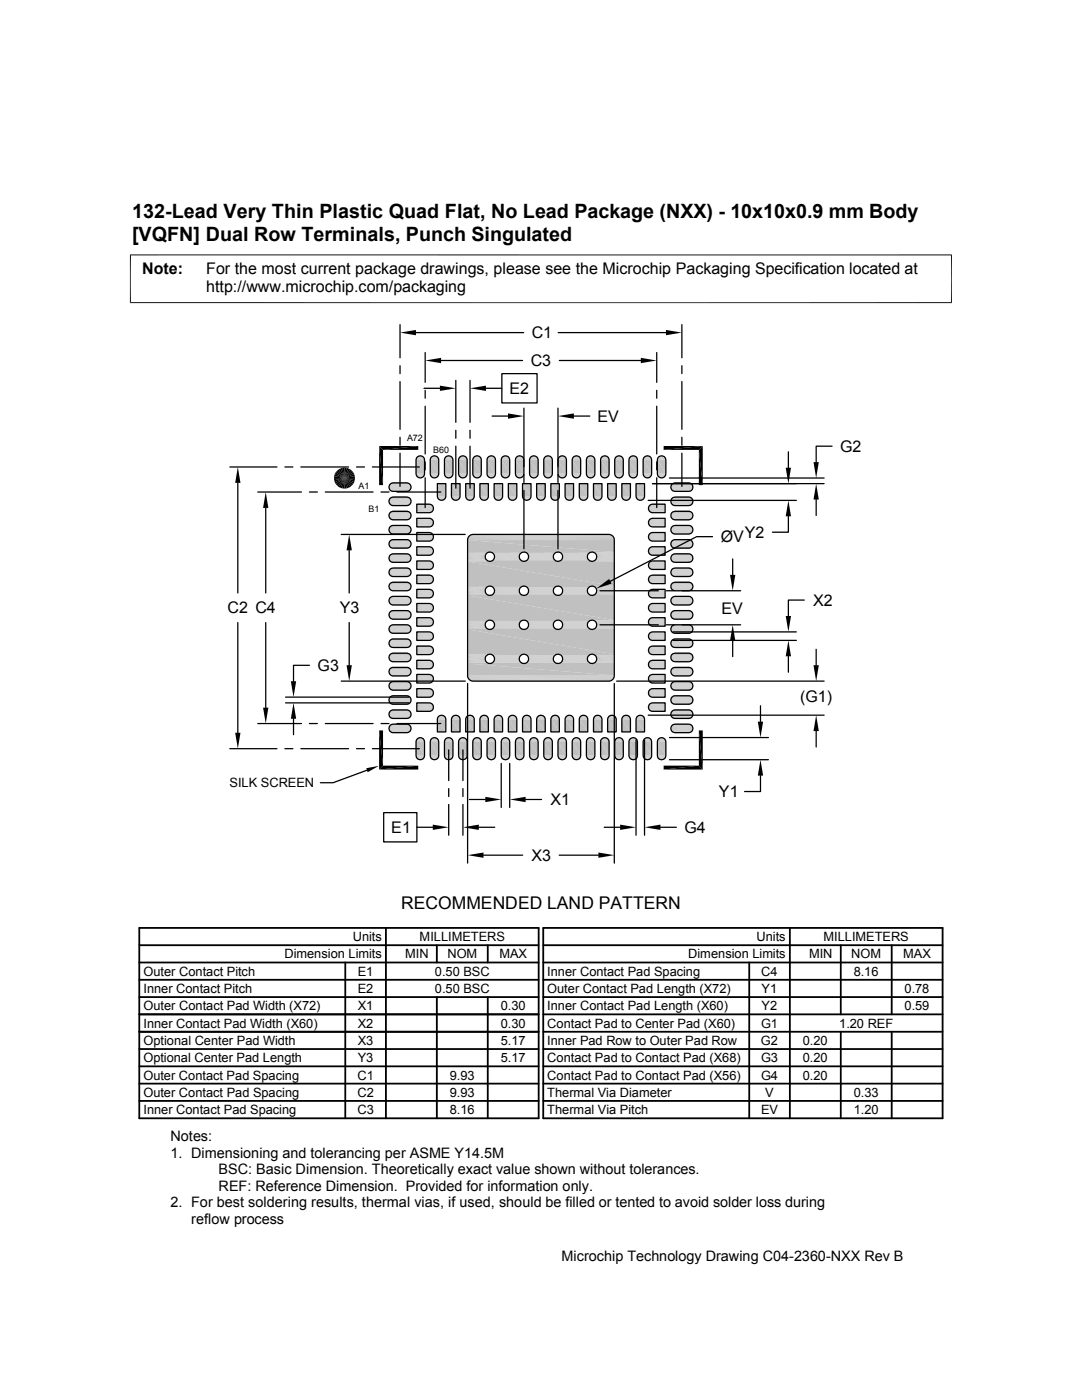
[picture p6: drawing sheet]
<svg xmlns="http://www.w3.org/2000/svg" width="216mm" height="279mm" viewBox="0 0 216 279" stroke-linecap="round" stroke-linejoin="round" font-family="sans-serif">
<defs><g id="words">
<g font-size="3.9">
<text x="26.4" y="43.5">132-Lead Very Thin Plastic Quad Flat, No Lead Package (NXX) - 10x10x0.9 mm Body</text>
<text x="26.4" y="48">[VQFN] Dual Row Terminals, Punch Singulated</text>
</g>
<text font-size="3.5" x="80" y="181.5">RECOMMENDED LAND PATTERN</text>
<g font-size="3.2">
<text x="28.4" y="54.6">Note:</text>
<text x="41.1" y="58.3">http://www.microchip.com/packaging</text>
<text x="41.1" y="54.6">For the most current package drawings, please see the Microchip Packaging Specification located at</text>
<text x="106.1" y="67.5">C1</text>
<text x="105.9" y="73.1">C3</text>
<text x="101.7" y="78.6">E2</text>
<text x="119.2" y="84.2">EV</text>
<text x="167.6" y="90.2">G2</text>
<text x="148.6" y="107.4">Y2</text>
<text x="143.8" y="108.2">ØV</text>
<text x="45.4" y="122.4">C2 C4</text>
<text x="67.8" y="122.4">Y3</text>
<text x="144" y="122.4">EV</text>
<text x="162.2" y="120.9">X2</text>
<text x="63.4" y="133.9">G3</text>
<text x="159.6" y="140.1">(G1)</text>
<text x="109.8" y="160.7">X1</text>
<text x="143.5" y="159.1">Y1</text>
<text x="78.1" y="166.2">E1</text>
<text x="136.6" y="166.2">G4</text>
<text x="106" y="171.8">X3</text>
</g>
<g font-size="2.9">
<text x="34" y="227.8">Notes:</text>
<text x="34" y="231.1">1. Dimensioning and tolerancing per ASME Y14.5M</text>
<text x="43.6" y="234.4">BSC: Basic Dimension. Theoretically exact value shown without tolerances.</text>
<text x="43.6" y="237.7">REF: Reference Dimension. Provided for information only.</text>
<text x="34" y="241">2. For best soldering results, thermal vias, if used, should be filled or tented to avoid solder loss during</text>
<text x="38.1" y="244.3">reflow process</text>
<text x="112.1" y="251.7">Microchip Technology Drawing C04-2360-NXX Rev B</text>
</g>
<g font-size="2.6">
<text x="45.8" y="157.1">SILK SCREEN</text>
<text x="56.7" y="191.3">Dimension Limits</text>
<text x="70.4" y="187.8">Units</text>
<text x="80.9" y="191.3">MIN</text>
<text x="83.7" y="187.8">MILLIMETERS</text>
<text x="89.3" y="191.3">NOM</text>
<text x="99.7" y="191.3">MAX</text>
<text x="137.3" y="191.3">Dimension Limits</text>
<text x="151" y="187.8">Units</text>
<text x="161.4" y="191.3">MIN</text>
<text x="164.3" y="187.8">MILLIMETERS</text>
<text x="169.9" y="191.3">NOM</text>
<text x="180.2" y="191.3">MAX</text>
<text x="28.6" y="194.7">Outer Contact Pitch</text>
<text x="71.4" y="194.7">E1</text>
<text x="86.8" y="194.7">0.50 BSC</text>
<text x="109.2" y="194.7">Inner Contact Pad Spacing</text>
<text x="151.9" y="194.7">C4</text>
<text x="170.3" y="194.7">8.16</text>
<text x="28.6" y="201.6">Outer Contact Pad Width (X72)</text>
<text x="28.6" y="198.2">Inner Contact Pitch</text>
<text x="71.4" y="201.6">X1</text>
<text x="71.4" y="198.2">E2</text>
<text x="86.8" y="198.2">0.50 BSC</text>
<text x="99.9" y="201.6">0.30</text>
<text x="109.2" y="198.2">Outer Contact Pad Length (X72)</text>
<text x="109.2" y="201.6">Inner Contact Pad Length (X60)</text>
<text x="152" y="198.2">Y1</text>
<text x="152" y="201.6">Y2</text>
<text x="180.5" y="198.2">0.78</text>
<text x="180.5" y="201.6">0.59</text>
<text x="28.6" y="208.5">Optional Center Pad Width</text>
<text x="28.6" y="205.1">Inner Contact Pad Width (X60)</text>
<text x="71.4" y="205.1">X2</text>
<text x="71.4" y="208.5">X3</text>
<text x="99.9" y="205.1">0.30</text>
<text x="99.9" y="208.5">5.17</text>
<text x="109.2" y="205.1">Contact Pad to Center Pad (X60)</text>
<text x="109.2" y="208.5">Inner Pad Row to Outer Pad Row</text>
<text x="151.8" y="208.5">G2</text>
<text x="151.9" y="205.1">G1</text>
<text x="160.2" y="208.5">0.20</text>
<text x="167.4" y="205.1">1.20 REF</text>
<text x="28.6" y="212">Optional Center Pad Length</text>
<text x="28.6" y="215.5">Outer Contact Pad Spacing</text>
<text x="71.3" y="215.5">C1</text>
<text x="71.4" y="212">Y3</text>
<text x="89.7" y="215.5">9.93</text>
<text x="99.9" y="212">5.17</text>
<text x="109.2" y="212">Contact Pad to Contact Pad (X68)</text>
<text x="109.2" y="215.5">Contact Pad to Contact Pad (X56)</text>
<text x="151.9" y="212">G3</text>
<text x="151.9" y="215.5">G4</text>
<text x="160.2" y="215.5">0.20</text>
<text x="160.2" y="212">0.20</text>
<text x="28.6" y="218.9">Outer Contact Pad Spacing</text>
<text x="71.3" y="218.9">C2</text>
<text x="89.8" y="218.9">9.93</text>
<text x="109.2" y="218.9">Thermal Via Diameter</text>
<text x="152.7" y="218.9">V</text>
<text x="170.3" y="218.9">0.33</text>
<text x="28.6" y="222.4">Inner Contact Pad Spacing</text>
<text x="71.3" y="222.4">C3</text>
<text x="89.8" y="222.4">8.16</text>
<text x="109.2" y="222.4">Thermal Via Pitch</text>
<text x="151.8" y="222.4">EV</text>
<text x="170.3" y="222.4">1.20</text>
</g>
<g font-size="1.8">
<text x="81.2" y="88.1">A72</text>
<text x="86.4" y="90.3">B60</text>
<text x="71.6" y="97.6">A1</text>
<text x="73.5" y="102.3">B1</text>
</g>
</g></defs>
<g fill="#c0c0c0">
<path d="M131.8 91h.4z"/>
<path d="M131.9 91h.3z"/>
<path d="M128.9 91h.5z"/>
<path d="M129.1 91h.3z"/>
<path d="M126.1 91h.5z"/>
<path d="M126.3 91h.3z"/>
<path d="M123.3 91h.4z"/>
<path d="M123.4 91h.3z"/>
<path d="M120.5 91h.4z"/>
<path d="M120.6 91h.3z"/>
<path d="M117.6 91h.5z"/>
<path d="M117.8 91h.3z"/>
<path d="M114.8 91h.5z"/>
<path d="M114.9 91h.4z"/>
<path d="M112 91h.4z"/>
<path d="M112.1 91h.3z"/>
<path d="M109.1 91h.5z"/>
<path d="M109.3 91h.3z"/>
<path d="M106.3 91h.5z"/>
<path d="M106.4 91h.4z"/>
<path d="M103.5 91h.4z"/>
<path d="M103.6 91h.3z"/>
<path d="M100.6 91h.5z"/>
<path d="M100.8 91h.3z"/>
<path d="M97.8 91h.5z"/>
<path d="M97.9 91h.4z"/>
<path d="M95 91h.4z"/>
<path d="M95.1 91h.3z"/>
<path d="M92.1 91h.5z"/>
<path d="M92.3 91h.3z"/>
<path d="M89.3 91h.5z"/>
<path d="M89.5 91h.3z"/>
<path d="M86.5 91h.4z"/>
<path d="M86.6 91h.3z"/>
<path d="M83.6 91h.5z"/>
<path d="M83.8 91h.3z"/>
<path d="M131.6 91.1h.8z"/>
<path d="M131.8 91l.6 .1z"/>
<path d="M128.8 91.1h.8z"/>
<path d="M128.9 91l.7 .1z"/>
<path d="M126 91.1h.7z"/>
<path d="M126.1 91l.6 .1z"/>
<path d="M123.1 91.1h.8z"/>
<path d="M123.3 91l.6 .1z"/>
<path d="M120.3 91.1h.8z"/>
<path d="M120.5 91l.6 .1z"/>
<path d="M117.5 91.1h.7z"/>
<path d="M117.6 91l.6 .1z"/>
<path d="M114.6 91.1h.8z"/>
<path d="M114.8 91l.6 .1z"/>
<path d="M111.8 91.1h.8z"/>
<path d="M112 91l.6 .1z"/>
<path d="M109 91.1h.7z"/>
<path d="M109.1 91l.6 .1z"/>
<path d="M106.2 91.1h.7z"/>
<path d="M106.3 91l.6 .1z"/>
<path d="M103.3 91.1h.8z"/>
<path d="M103.5 91l.6 .1z"/>
<path d="M100.5 91.1h.7z"/>
<path d="M100.6 91l.6 .1z"/>
<path d="M97.6 91.1h.8z"/>
<path d="M97.8 91l.6 .1z"/>
<path d="M94.8 91.1h.8z"/>
<path d="M95 91l.6 .1z"/>
<path d="M92 91.1h.7z"/>
<path d="M92.1 91l.6 .1z"/>
<path d="M89.2 91.1h.7z"/>
<path d="M89.3 91l.6 .1z"/>
<path d="M86.3 91.1h.8z"/>
<path d="M86.5 91l.6 .1z"/>
<path d="M83.5 91.1h.7z"/>
<path d="M83.6 91l.6 .1z"/>
<path d="M131.5 91.1h1z"/>
<path d="M131.6 91.1h.9z"/>
<path d="M128.7 91.1h1z"/>
<path d="M128.8 91.1h.9z"/>
<path d="M125.8 91.1h1.1z"/>
<path d="M126 91.1h.9z"/>
<path d="M123 91.1h1z"/>
<path d="M123.1 91.1h.9z"/>
<path d="M120.2 91.1h1z"/>
<path d="M120.3 91.1h.9z"/>
<path d="M117.3 91.1h1.1z"/>
<path d="M117.5 91.1h.9z"/>
<path d="M114.5 91.1h1z"/>
<path d="M114.6 91.1h.9z"/>
<path d="M111.7 91.1h1z"/>
<path d="M111.8 91.1h.9z"/>
<path d="M108.8 91.1h1.1z"/>
<path d="M109 91.1h.9z"/>
<path d="M106 91.1h1z"/>
<path d="M106.2 91.1h.8z"/>
<path d="M103.2 91.1h1z"/>
<path d="M103.3 91.1h.9z"/>
<path d="M100.4 91.1h1z"/>
<path d="M100.5 91.1h.9z"/>
<path d="M97.5 91.1h1z"/>
<path d="M97.6 91.1h.9z"/>
<path d="M94.7 91.1h1z"/>
<path d="M94.8 91.1h.9z"/>
<path d="M91.8 91.1h1.1z"/>
<path d="M92 91.1h.9z"/>
<path d="M89 91.1h1z"/>
<path d="M89.2 91.1h.8z"/>
<path d="M86.2 91.1h1z"/>
<path d="M86.3 91.1h.9z"/>
<path d="M83.4 91.1h1z"/>
<path d="M83.5 91.1h.9z"/>
<path d="M131.4 91.2l.1-.1 1.2 .1z"/>
<path d="M131.5 91.1l1.2 .1z"/>
<path d="M128.5 91.2l.2-.1 1.1 .1z"/>
<path d="M128.7 91.1l1.1 .1z"/>
<path d="M125.8 91.1l1.2 .1h-1.3z"/>
<path d="M125.8 91.1l1.2 .1z"/>
<path d="M123 91.1l1.1 .1h-1.2z"/>
<path d="M123 91.1l1.1 .1z"/>
<path d="M120.2 91.1l1.1 .1h-1.2z"/>
<path d="M120.2 91.1l1.1 .1z"/>
<path d="M117.2 91.2l.1-.1 1.2 .1z"/>
<path d="M117.3 91.1l1.2 .1z"/>
<path d="M114.4 91.2l.1-.1 1.2 .1z"/>
<path d="M114.5 91.1l1.2 .1z"/>
<path d="M111.7 91.1l1.1 .1h-1.2z"/>
<path d="M111.7 91.1l1.1 .1z"/>
<path d="M108.8 91.1l1.2 .1h-1.3z"/>
<path d="M108.8 91.1l1.2 .1z"/>
<path d="M106 91.1l1.1 .1h-1.2z"/>
<path d="M106 91.1l1.1 .1z"/>
<path d="M103.1 91.2l.1-.1 1.1 .1z"/>
<path d="M103.2 91.1l1.1 .1z"/>
<path d="M100.2 91.2l.2-.1 1.1 .1z"/>
<path d="M100.4 91.1l1.1 .1z"/>
<path d="M97.4 91.2l.1-.1 1.2 .1z"/>
<path d="M97.5 91.1l1.2 .1z"/>
<path d="M94.7 91.1l1.1 .1h-1.2z"/>
<path d="M94.7 91.1l1.1 .1z"/>
<path d="M91.8 91.1l1.2 .1h-1.3z"/>
<path d="M91.8 91.1l1.2 .1z"/>
<path d="M89 91.1l1.1 .1h-1.2z"/>
<path d="M89 91.1l1.1 .1z"/>
<path d="M86.1 91.2l.1-.1 1.1 .1z"/>
<path d="M86.2 91.1l1.1 .1z"/>
<path d="M83.2 91.2l.2-.1 1.1 .1z"/>
<path d="M83.4 91.1l1.1 .1z"/>
<path d="M131.4 91.2l1.3 .2h-1.4z"/>
<path d="M131.4 91.2h1.3v.2z"/>
<path d="M128.5 91.2l1.4 .2h-1.4z"/>
<path d="M128.5 91.2h1.3l.1 .2z"/>
<path d="M125.7 91.2l1.4 .2h-1.5z"/>
<path d="M125.7 91.2h1.3l.1 .2z"/>
<path d="M122.9 91.2l1.3 .2h-1.4z"/>
<path d="M122.9 91.2h1.2l.1 .2z"/>
<path d="M120.1 91.2l1.3 .2h-1.4z"/>
<path d="M120.1 91.2h1.2l.1 .2z"/>
<path d="M117.2 91.2l1.4 .2h-1.5z"/>
<path d="M117.2 91.2h1.3l.1 .2z"/>
<path d="M114.4 91.2l1.3 .2h-1.4z"/>
<path d="M114.4 91.2h1.3v.2z"/>
<path d="M111.6 91.2l1.3 .2h-1.4z"/>
<path d="M111.6 91.2h1.2l.1 .2z"/>
<path d="M108.7 91.2l1.4 .2h-1.5z"/>
<path d="M108.7 91.2h1.3l.1 .2z"/>
<path d="M105.9 91.2l1.4 .2h-1.5z"/>
<path d="M105.9 91.2h1.2l.2 .2z"/>
<path d="M103.1 91.2l1.3 .2h-1.4z"/>
<path d="M103.1 91.2h1.2l.1 .2z"/>
<path d="M100.2 91.2l1.4 .2h-1.5z"/>
<path d="M100.2 91.2h1.3l.1 .2z"/>
<path d="M97.4 91.2l1.3 .2h-1.4z"/>
<path d="M97.4 91.2h1.3v.2z"/>
<path d="M94.6 91.2l1.3 .2h-1.4z"/>
<path d="M94.6 91.2h1.2l.1 .2z"/>
<path d="M91.7 91.2l1.4 .2h-1.5z"/>
<path d="M91.7 91.2h1.3l.1 .2z"/>
<path d="M88.9 91.2l1.4 .2h-1.5z"/>
<path d="M88.9 91.2h1.2l.2 .2z"/>
<path d="M86.1 91.2l1.3 .2h-1.4z"/>
<path d="M86.1 91.2h1.2l.1 .2z"/>
<path d="M83.2 91.2l1.4 .2h-1.5z"/>
<path d="M83.2 91.2h1.3l.1 .2z"/>
<path d="M131.3 91.4l1.5 .1h-1.6z"/>
<path d="M131.3 91.4h1.4l.1 .1z"/>
<path d="M128.5 91.4l1.5 .1h-1.6z"/>
<path d="M128.5 91.4h1.4l.1 .1z"/>
<path d="M125.6 91.4l1.5 .1h-1.5z"/>
<path d="M125.6 91.4h1.5v.1z"/>
<path d="M122.8 91.4l1.5 .1h-1.6z"/>
<path d="M122.8 91.4h1.4l.1 .1z"/>
<path d="M120 91.4l1.5 .1h-1.6z"/>
<path d="M120 91.4h1.4l.1 .1z"/>
<path d="M117.1 91.4l1.5 .1h-1.5z"/>
<path d="M117.1 91.4h1.5v.1z"/>
<path d="M114.3 91.4l1.5 .1h-1.6z"/>
<path d="M114.3 91.4h1.4l.1 .1z"/>
<path d="M111.5 91.4l1.5 .1h-1.6z"/>
<path d="M111.5 91.4h1.4l.1 .1z"/>
<path d="M108.6 91.4l1.6 .1h-1.6z"/>
<path d="M108.6 91.4h1.5l.1 .1z"/>
<path d="M105.8 91.4l1.5 .1h-1.6z"/>
<path d="M105.8 91.4h1.5v.1z"/>
<path d="M103 91.4l1.5 .1h-1.6z"/>
<path d="M103 91.4h1.4l.1 .1z"/>
<path d="M100.1 91.4l1.5 .1h-1.5z"/>
<path d="M100.1 91.4h1.5v.1z"/>
<path d="M97.3 91.4l1.5 .1h-1.6z"/>
<path d="M97.3 91.4h1.4l.1 .1z"/>
<path d="M94.5 91.4l1.5 .1h-1.6z"/>
<path d="M94.5 91.4h1.4l.1 .1z"/>
<path d="M91.6 91.4l1.6 .1h-1.6z"/>
<path d="M91.6 91.4h1.5l.1 .1z"/>
<path d="M88.8 91.4l1.5 .1h-1.6z"/>
<path d="M88.8 91.4h1.5v.1z"/>
<path d="M86 91.4l1.5 .1h-1.6z"/>
<path d="M86 91.4h1.4l.1 .1z"/>
<path d="M83.1 91.4l1.5 .1h-1.5z"/>
<path d="M83.1 91.4h1.5v.1z"/>
<path d="M131.2 91.5l1.6 .2h-1.6z"/>
<path d="M131.2 91.5h1.6v.2z"/>
<path d="M128.4 91.5l1.6 .2h-1.6z"/>
<path d="M128.4 91.5h1.6v.2z"/>
<path d="M125.6 91.5l1.6 .2h-1.7z"/>
<path d="M125.6 91.5h1.5l.1 .2z"/>
<path d="M122.7 91.5l1.7 .2h-1.7z"/>
<path d="M122.7 91.5h1.6l.1 .2z"/>
<path d="M119.9 91.5l1.6 .2h-1.7z"/>
<path d="M119.9 91.5h1.6v.2z"/>
<path d="M117.1 91.5l1.6 .2h-1.7z"/>
<path d="M117.1 91.5h1.5l.1 .2z"/>
<path d="M114.2 91.5l1.7 .2h-1.7z"/>
<path d="M114.2 91.5h1.6l.1 .2z"/>
<path d="M111.4 91.5l1.6 .2h-1.6z"/>
<path d="M111.4 91.5h1.6v.2z"/>
<path d="M108.6 91.5l1.6 .2h-1.7z"/>
<path d="M108.6 91.5h1.6v.2z"/>
<path d="M105.7 91.5l1.7 .2h-1.7z"/>
<path d="M105.7 91.5h1.6l.1 .2z"/>
<path d="M102.9 91.5l1.6 .2h-1.7z"/>
<path d="M102.9 91.5h1.6v.2z"/>
<path d="M100.1 91.5l1.6 .2h-1.7z"/>
<path d="M100.1 91.5h1.5l.1 .2z"/>
<path d="M97.2 91.5l1.7 .2h-1.7z"/>
<path d="M97.2 91.5h1.6l.1 .2z"/>
<path d="M94.4 91.5l1.6 .2h-1.6z"/>
<path d="M94.4 91.5h1.6v.2z"/>
<path d="M91.6 91.5l1.6 .2h-1.7z"/>
<path d="M91.6 91.5h1.6v.2z"/>
<path d="M88.7 91.5l1.7 .2h-1.7z"/>
<path d="M88.7 91.5h1.6l.1 .2z"/>
<path d="M85.9 91.5l1.6 .2h-1.6z"/>
<path d="M85.9 91.5h1.6v.2z"/>
<path d="M83.1 91.5l1.6 .2h-1.7z"/>
<path d="M83.1 91.5h1.5l.1 .2z"/>
<path d="M131.2 91.7l1.7 .1h-1.7z"/>
<path d="M131.2 91.7h1.6l.1 .1z"/>
<path d="M128.4 91.7l1.6 .1h-1.7z"/>
<path d="M128.4 91.7h1.6v.1z"/>
<path d="M125.5 91.7l1.7 .1h-1.7z"/>
<path d="M125.5 91.7h1.7v.1z"/>
<path d="M122.7 91.7l1.7 .1h-1.7z"/>
<path d="M122.7 91.7h1.7v.1z"/>
<path d="M119.8 91.7l1.7 .1h-1.7z"/>
<path d="M119.8 91.7h1.7v.1z"/>
<path d="M117 91.7l1.7 .1h-1.7z"/>
<path d="M117 91.7h1.7v.1z"/>
<path d="M114.2 91.7l1.7 .1h-1.7z"/>
<path d="M114.2 91.7h1.7v.1z"/>
<path d="M111.4 91.7l1.6 .1h-1.7z"/>
<path d="M111.4 91.7h1.6v.1z"/>
<path d="M108.5 91.7l1.7 .1h-1.7z"/>
<path d="M108.5 91.7h1.7v.1z"/>
<path d="M105.7 91.7l1.7 .1h-1.7z"/>
<path d="M105.7 91.7h1.7v.1z"/>
<path d="M102.8 91.7l1.7 .1h-1.7z"/>
<path d="M102.8 91.7h1.7v.1z"/>
<path d="M100 91.7l1.7 .1h-1.7z"/>
<path d="M100 91.7h1.7v.1z"/>
<path d="M97.2 91.7l1.7 .1h-1.7z"/>
<path d="M97.2 91.7h1.7v.1z"/>
<path d="M94.4 91.7l1.6 .1h-1.7z"/>
<path d="M94.4 91.7h1.6v.1z"/>
<path d="M91.5 91.7l1.7 .1h-1.7z"/>
<path d="M91.5 91.7h1.7v.1z"/>
<path d="M88.7 91.7l1.7 .1h-1.7z"/>
<path d="M88.7 91.7h1.7v.1z"/>
<path d="M85.9 91.7l1.6 .1h-1.6z"/>
<path d="M85.9 91.7h1.6v.1z"/>
<path d="M83 91.7l1.7 .1h-1.7z"/>
<path d="M83 91.7h1.7v.1z"/>
<path d="M131.2 91.8l1.7 2.7h-1.7z"/>
<path d="M131.2 91.8h1.7v2.7z"/>
<path d="M128.3 91.8l1.7 2.7h-1.7z"/>
<path d="M128.3 91.8h1.7v2.7z"/>
<path d="M125.5 91.8l1.7 2.7h-1.7z"/>
<path d="M125.5 91.8h1.7v2.7z"/>
<path d="M122.7 91.8l1.7 2.7h-1.7z"/>
<path d="M122.7 91.8h1.7v2.7z"/>
<path d="M119.8 91.8l1.7 2.7h-1.7z"/>
<path d="M119.8 91.8h1.7v2.7z"/>
<path d="M117 91.8l1.7 2.7h-1.7z"/>
<path d="M117 91.8h1.7v2.7z"/>
<path d="M114.2 91.8l1.7 2.7h-1.7z"/>
<path d="M114.2 91.8h1.7v2.7z"/>
<path d="M111.3 91.8l1.7 2.7h-1.7z"/>
<path d="M111.3 91.8h1.7v2.7z"/>
<path d="M108.5 91.8l1.7 2.7h-1.7z"/>
<path d="M108.5 91.8h1.7v2.7z"/>
<path d="M105.7 91.8l1.7 2.7h-1.7z"/>
<path d="M105.7 91.8h1.7v2.7z"/>
<path d="M102.8 91.8l1.7 2.7h-1.7z"/>
<path d="M102.8 91.8h1.7v2.7z"/>
<path d="M100 91.8l1.7 2.7h-1.7z"/>
<path d="M100 91.8h1.7v2.7z"/>
<path d="M97.2 91.8l1.7 2.7h-1.7z"/>
<path d="M97.2 91.8h1.7v2.7z"/>
<path d="M94.3 91.8l1.7 2.7h-1.7z"/>
<path d="M94.3 91.8h1.7v2.7z"/>
<path d="M91.5 91.8l1.7 2.7h-1.7z"/>
<path d="M91.5 91.8h1.7v2.7z"/>
<path d="M88.7 91.8l1.7 2.7h-1.7z"/>
<path d="M88.7 91.8h1.7v2.7z"/>
<path d="M85.9 91.8l1.6 2.7h-1.6z"/>
<path d="M85.9 91.8h1.6v2.7z"/>
<path d="M83 91.8l1.7 2.7h-1.7z"/>
<path d="M83 91.8h1.7v2.7z"/>
<path d="M131.2 94.5l1.6 .2h-1.6z"/>
<path d="M131.2 94.5h1.7l-.1 .2z"/>
<path d="M128.3 94.5l1.7 .2h-1.6z"/>
<path d="M128.3 94.5h1.7v.2z"/>
<path d="M125.5 94.5l1.7 .2h-1.7z"/>
<path d="M125.5 94.5h1.7v.2z"/>
<path d="M122.7 94.5l1.7 .2h-1.7z"/>
<path d="M122.7 94.5h1.7v.2z"/>
<path d="M91.5 94.5l1.7 .2h-1.7z"/>
<path d="M91.5 94.5h1.7v.2z"/>
<path d="M88.7 94.5l1.7 .2h-1.7z"/>
<path d="M88.7 94.5h1.7v.2z"/>
<path d="M85.9 94.5l1.6 .2h-1.6z"/>
<path d="M85.9 94.5h1.6v.2z"/>
<path d="M83 94.5l1.7 .2h-1.7z"/>
<path d="M83 94.5h1.7v.2z"/>
<path d="M119.8 94.5l1.7 .2h-1.7z"/>
<path d="M119.8 94.5h1.7v.2z"/>
<path d="M117 94.5l1.7 .2h-1.7z"/>
<path d="M117 94.5h1.7v.2z"/>
<path d="M114.2 94.5l1.6 .2h-1.6z"/>
<path d="M114.2 94.5h1.7l-.1 .2z"/>
<path d="M111.3 94.5l1.7 .2h-1.6z"/>
<path d="M111.3 94.5h1.7v.2z"/>
<path d="M108.5 94.5l1.7 .2h-1.7z"/>
<path d="M108.5 94.5h1.7v.2z"/>
<path d="M105.7 94.5l1.7 .2h-1.7z"/>
<path d="M105.7 94.5h1.7v.2z"/>
<path d="M102.8 94.5l1.7 .2h-1.7z"/>
<path d="M102.8 94.5h1.7v.2z"/>
<path d="M100 94.5l1.7 .2h-1.7z"/>
<path d="M100 94.5h1.7v.2z"/>
<path d="M97.2 94.5l1.7 .2h-1.7z"/>
<path d="M97.2 94.5h1.7v.2z"/>
<path d="M94.3 94.5l1.7 .2h-1.6z"/>
<path d="M94.3 94.5h1.7v.2z"/>
<path d="M131.2 94.7l1.6 .1h-1.6z"/>
<path d="M131.2 94.7h1.6v.1z"/>
<path d="M128.4 94.7l1.6 .1h-1.6z"/>
<path d="M128.4 94.7h1.6v.1z"/>
<path d="M125.5 94.7l1.6 .1h-1.5z"/>
<path d="M125.5 94.7h1.7l-.1 .1z"/>
<path d="M122.7 94.7l1.6 .1h-1.6z"/>
<path d="M122.7 94.7h1.7l-.1 .1z"/>
<path d="M91.5 94.7l1.7 .1h-1.6z"/>
<path d="M91.5 94.7h1.7v.1z"/>
<path d="M88.7 94.7l1.6 .1h-1.6z"/>
<path d="M88.7 94.7h1.7l-.1 .1z"/>
<path d="M85.9 94.7l1.6 .1h-1.6z"/>
<path d="M85.9 94.7h1.6v.1z"/>
<path d="M83 94.7l1.6 .1h-1.5z"/>
<path d="M83 94.7h1.7l-.1 .1z"/>
<path d="M119.8 94.7l1.7 .1h-1.6z"/>
<path d="M119.8 94.7h1.7v.1z"/>
<path d="M117 94.7l1.6 .1h-1.5z"/>
<path d="M117 94.7h1.7l-.1 .1z"/>
<path d="M114.2 94.7l1.6 .1h-1.6z"/>
<path d="M114.2 94.7h1.6v.1z"/>
<path d="M111.4 94.7l1.6 .1h-1.6z"/>
<path d="M111.4 94.7h1.6v.1z"/>
<path d="M108.5 94.7l1.6 .1h-1.5z"/>
<path d="M108.5 94.7h1.7l-.1 .1z"/>
<path d="M105.7 94.7l1.6 .1h-1.6z"/>
<path d="M105.7 94.7h1.7l-.1 .1z"/>
<path d="M102.8 94.7l1.7 .1h-1.6z"/>
<path d="M102.8 94.7h1.7v.1z"/>
<path d="M100 94.7l1.6 .1h-1.5z"/>
<path d="M100 94.7h1.7l-.1 .1z"/>
<path d="M97.2 94.7l1.6 .1h-1.6z"/>
<path d="M97.2 94.7h1.7l-.1 .1z"/>
<path d="M94.4 94.7l1.6 .1h-1.6z"/>
<path d="M94.4 94.7h1.6v.1z"/>
<path d="M131.2 94.8l1.5 .2h-1.4z"/>
<path d="M131.2 94.8h1.6l-.1 .2z"/>
<path d="M128.4 94.8l1.5 .2h-1.4z"/>
<path d="M128.4 94.8h1.6l-.1 .2z"/>
<path d="M125.6 94.8l1.5 .2h-1.5z"/>
<path d="M125.6 94.8h1.5v.2z"/>
<path d="M122.7 94.8l1.5 .2h-1.4z"/>
<path d="M122.7 94.8h1.6l-.1 .2z"/>
<path d="M91.6 94.8l1.5 .2h-1.5z"/>
<path d="M91.6 94.8h1.6l-.1 .2z"/>
<path d="M88.7 94.8l1.6 .2h-1.5z"/>
<path d="M88.7 94.8h1.6v.2z"/>
<path d="M85.9 94.8l1.5 .2h-1.4z"/>
<path d="M85.9 94.8h1.6l-.1 .2z"/>
<path d="M83.1 94.8l1.5 .2h-1.5z"/>
<path d="M83.1 94.8h1.5v.2z"/>
<path d="M119.9 94.8l1.5 .2h-1.4z"/>
<path d="M119.9 94.8h1.6l-.1 .2z"/>
<path d="M117.1 94.8l1.5 .2h-1.5z"/>
<path d="M117.1 94.8h1.5v.2z"/>
<path d="M114.2 94.8l1.5 .2h-1.4z"/>
<path d="M114.2 94.8h1.6l-.1 .2z"/>
<path d="M111.4 94.8l1.5 .2h-1.4z"/>
<path d="M111.4 94.8h1.6l-.1 .2z"/>
<path d="M108.6 94.8l1.5 .2h-1.5z"/>
<path d="M108.6 94.8h1.5v.2z"/>
<path d="M105.7 94.8l1.5 .2h-1.4z"/>
<path d="M105.7 94.8h1.6l-.1 .2z"/>
<path d="M102.9 94.8l1.5 .2h-1.4z"/>
<path d="M102.9 94.8h1.6l-.1 .2z"/>
<path d="M100.1 94.8l1.5 .2h-1.4z"/>
<path d="M100.1 94.8h1.5v.2z"/>
<path d="M97.2 94.8l1.5 .2h-1.4z"/>
<path d="M97.2 94.8h1.6l-.1 .2z"/>
<path d="M94.4 94.8l1.5 .2h-1.4z"/>
<path d="M94.4 94.8h1.6l-.1 .2z"/>
<path d="M131.3 95l1.4 .1h-1.3z"/>
<path d="M131.3 95h1.4v.1z"/>
<path d="M128.5 95l1.3 .1h-1.3z"/>
<path d="M128.5 95h1.4l-.1 .1z"/>
<path d="M125.6 95l1.4 .1h-1.3z"/>
<path d="M125.6 95h1.5l-.1 .1z"/>
<path d="M122.8 95l1.3 .1h-1.2z"/>
<path d="M122.8 95h1.4l-.1 .1z"/>
<path d="M91.6 95l1.4 .1h-1.3z"/>
<path d="M91.6 95h1.5l-.1 .1z"/>
<path d="M88.8 95l1.3 .1h-1.2z"/>
<path d="M88.8 95h1.5l-.2 .1z"/>
<path d="M86 95l1.3 .1h-1.2z"/>
<path d="M86 95h1.4l-.1 .1z"/>
<path d="M83.1 95l1.4 .1h-1.3z"/>
<path d="M83.1 95h1.5l-.1 .1z"/>
<path d="M120 95l1.3 .1h-1.2z"/>
<path d="M120 95h1.4l-.1 .1z"/>
<path d="M117.1 95l1.3 .1h-1.2z"/>
<path d="M117.1 95h1.5l-.2 .1z"/>
<path d="M114.3 95l1.3 .1h-1.2z"/>
<path d="M114.3 95h1.4l-.1 .1z"/>
<path d="M111.5 95l1.3 .1h-1.2z"/>
<path d="M111.5 95h1.4l-.1 .1z"/>
<path d="M108.6 95l1.4 .1h-1.2z"/>
<path d="M108.6 95h1.5l-.1 .1z"/>
<path d="M105.8 95l1.3 .1h-1.2z"/>
<path d="M105.8 95h1.4l-.1 .1z"/>
<path d="M103 95l1.3 .1h-1.2z"/>
<path d="M103 95h1.4l-.1 .1z"/>
<path d="M100.2 95l1.3 .1h-1.2z"/>
<path d="M100.2 95h1.4l-.1 .1z"/>
<path d="M97.3 95l1.3 .1h-1.2z"/>
<path d="M97.3 95h1.4l-.1 .1z"/>
<path d="M94.5 95l1.3 .1h-1.2z"/>
<path d="M94.5 95h1.4l-.1 .1z"/>
<path d="M131.4 95.1l1.1 .1z"/>
<path d="M131.4 95.1h1.3l-.2 .1z"/>
<path d="M128.5 95.1l1.2 .1z"/>
<path d="M128.5 95.1h1.3l-.1 .1z"/>
<path d="M125.7 95.1l1.2 .1z"/>
<path d="M125.7 95.1h1.3l-.1 .1z"/>
<path d="M122.9 95.1l1.1 .1z"/>
<path d="M122.9 95.1h1.2l-.1 .1z"/>
<path d="M91.7 95.1l1.2 .1z"/>
<path d="M91.7 95.1h1.3l-.1 .1z"/>
<path d="M88.9 95.1l1.1 .1z"/>
<path d="M88.9 95.1h1.2l-.1 .1z"/>
<path d="M86.1 95.1l1.1 .1z"/>
<path d="M86.1 95.1h1.2l-.1 .1z"/>
<path d="M83.2 95.1l1.2 .1z"/>
<path d="M83.2 95.1h1.3l-.1 .1z"/>
<path d="M120.1 95.1l1.1 .1z"/>
<path d="M120.1 95.1h1.2l-.1 .1z"/>
<path d="M117.2 95.1l1.1 .1z"/>
<path d="M117.2 95.1h1.2l-.1 .1z"/>
<path d="M114.4 95.1l1.1 .1z"/>
<path d="M114.4 95.1h1.2l-.1 .1z"/>
<path d="M111.6 95.1l1.1 .1z"/>
<path d="M111.6 95.1h1.2l-.1 .1z"/>
<path d="M108.8 95.1l1 .1z"/>
<path d="M108.8 95.1h1.2l-.2 .1z"/>
<path d="M105.9 95.1l1.1 .1z"/>
<path d="M105.9 95.1h1.2l-.1 .1z"/>
<path d="M103.1 95.1l1.1 .1z"/>
<path d="M103.1 95.1h1.2l-.1 .1z"/>
<path d="M100.3 95.1l1 .1z"/>
<path d="M100.3 95.1h1.2l-.2 .1z"/>
<path d="M97.4 95.1l1.1 .1z"/>
<path d="M97.4 95.1h1.2l-.1 .1z"/>
<path d="M94.6 95.1l1.1 .1z"/>
<path d="M94.6 95.1h1.2l-.1 .1z"/>
<path d="M131.5 95.2l.9 .1z"/>
<path d="M131.5 95.2h1z"/>
<path d="M128.7 95.2l.9 .1z"/>
<path d="M128.7 95.2h1z"/>
<path d="M125.8 95.2l.9 .1z"/>
<path d="M125.8 95.2h1.1z"/>
<path d="M123 95.2l.9 .1z"/>
<path d="M123 95.2h1z"/>
<path d="M91.8 95.2l.9 .1z"/>
<path d="M91.8 95.2h1.1z"/>
<path d="M89 95.2l.9 .1z"/>
<path d="M89 95.2h1z"/>
<path d="M86.2 95.2l.9 .1z"/>
<path d="M86.2 95.2h1z"/>
<path d="M83.4 95.2l.8 .1z"/>
<path d="M83.4 95.2h1z"/>
<path d="M120.2 95.2l.8 .1z"/>
<path d="M120.2 95.2h1z"/>
<path d="M117.4 95.2l.8 .1z"/>
<path d="M117.4 95.2h.9z"/>
<path d="M114.6 95.2l.7 .1z"/>
<path d="M114.6 95.2h.9z"/>
<path d="M111.7 95.2l.8 .1z"/>
<path d="M111.7 95.2h1z"/>
<path d="M108.9 95.2l.8 .1z"/>
<path d="M108.9 95.2h.9z"/>
<path d="M106 95.2l.8 .1z"/>
<path d="M106 95.2h1z"/>
<path d="M103.2 95.2l.8 .1z"/>
<path d="M103.2 95.2h1z"/>
<path d="M100.4 95.2l.8 .1z"/>
<path d="M100.4 95.2h.9z"/>
<path d="M97.6 95.2l.8 .1z"/>
<path d="M97.6 95.2h.9z"/>
<path d="M94.7 95.2l.8 .1z"/>
<path d="M94.7 95.2h1z"/>
<path d="M131.6 95.3l.6 .1z"/>
<path d="M131.6 95.3h.8z"/>
<path d="M128.8 95.3l.6 .1z"/>
<path d="M128.8 95.3h.8z"/>
<path d="M126 95.3l.6 .1z"/>
<path d="M126 95.3h.7z"/>
<path d="M123.1 95.3l.6 .1z"/>
<path d="M123.1 95.3h.8z"/>
<path d="M92 95.3l.6 .1z"/>
<path d="M92 95.3h.7z"/>
<path d="M89.2 95.3l.6 .1z"/>
<path d="M89.2 95.3h.7z"/>
<path d="M86.3 95.3l.6 .1z"/>
<path d="M86.3 95.3h.8z"/>
<path d="M83.5 95.3l.6 .1z"/>
<path d="M83.5 95.3h.7z"/>
<path d="M120.4 95.3l.5 .1z"/>
<path d="M120.4 95.3h.6z"/>
<path d="M117.5 95.3l.5 .1z"/>
<path d="M117.5 95.3h.7z"/>
<path d="M114.7 95.3l.5 .1z"/>
<path d="M114.7 95.3h.6z"/>
<path d="M111.9 95.3l.5 .1z"/>
<path d="M111.9 95.3h.6z"/>
<path d="M109 95.3l.5 .1z"/>
<path d="M109 95.3h.7z"/>
<path d="M106.2 95.3l.5 .1z"/>
<path d="M106.2 95.3h.6z"/>
<path d="M103.4 95.3l.5 .1z"/>
<path d="M103.4 95.3h.6z"/>
<path d="M100.5 95.3l.5 .1z"/>
<path d="M100.5 95.3h.7z"/>
<path d="M97.7 95.3l.5 .1z"/>
<path d="M97.7 95.3h.7z"/>
<path d="M94.9 95.3l.5 .1z"/>
<path d="M94.9 95.3h.6z"/>
<path d="M131.8 95.4h.3z"/>
<path d="M131.8 95.4h.4z"/>
<path d="M128.9 95.4h.4z"/>
<path d="M128.9 95.4h.5z"/>
<path d="M126.1 95.4h.3z"/>
<path d="M126.1 95.4h.5z"/>
<path d="M123.3 95.4h.3z"/>
<path d="M123.3 95.4h.4z"/>
<path d="M120.5 95.4h.2z"/>
<path d="M120.5 95.4h.4z"/>
<path d="M117.7 95.4h.2z"/>
<path d="M117.7 95.4h.3z"/>
<path d="M114.9 95.4h.2z"/>
<path d="M114.9 95.4h.3z"/>
<path d="M112 95.4h.2z"/>
<path d="M112 95.4h.4z"/>
<path d="M109.2 95.4h.2z"/>
<path d="M109.2 95.4h.3z"/>
<path d="M106.4 95.4h.2z"/>
<path d="M106.4 95.4h.3z"/>
<path d="M103.5 95.4h.2z"/>
<path d="M103.5 95.4h.4z"/>
<path d="M100.7 95.4h.2z"/>
<path d="M100.7 95.4h.3z"/>
<path d="M97.9 95.4h.2z"/>
<path d="M97.9 95.4h.3z"/>
<path d="M95 95.4h.2z"/>
<path d="M95 95.4h.4z"/>
<path d="M92.1 95.4h.3z"/>
<path d="M92.1 95.4h.5z"/>
<path d="M89.3 95.4h.3z"/>
<path d="M89.3 95.4h.5z"/>
<path d="M86.5 95.4h.3z"/>
<path d="M86.5 95.4h.4z"/>
<path d="M83.6 95.4h.3z"/>
<path d="M83.6 95.4h.5z"/>
</g>
<g fill="none" stroke="#c0c0c0" stroke-width=".2">
<path d="M77.6 97.1h4.4M77.6 97.2h4.4M77.6 97.3h4.4M77.6 96.9h4.4M77.6 97h4.4M77.6 97.4h4.4M77.6 97.5h4.4M77.7 96.9h4.3M77.7 97.6h4.3M77.7 97.6h4.2M77.7 96.8h4.2M77.8 96.7h4.1"/>
<path d="M77.8 97.7h4.1M77.8 97.8h4.1M77.9 96.6h3.9M77.9 97.8h3.9M77.9 97.9h3.8M77.9 96.6h3.8M78 96.5h3.6M78 97.9h3.6M78 98h3.6M78.1 96.4h3.4M78.3 96.4h3M81.3 98.1h-3"/>
<path d="M81.5 98h-3.4M133.9 97.1h4.4M133.9 97.2h4.4M133.9 97.4h4.4M133.9 96.9h4.3M133.9 97.5h4.3M133.9 97.7h4.3M133.9 96.8h4.3M134 96.6h4.1M134 97.8h4.1M134.1 96.5h3.9M134.1 97.9h3.9"/>
<path d="M134.3 98h3.6M134.3 96.5h3.6M134.4 98h3.3M134.4 96.4h3.3M134.6 96.4h3M134.6 98.1h3"/>
</g>
<g fill="#c0c0c0">
<path d="M126.9 96.5l1.7 2.5h-1.7z"/>
<path d="M126.9 96.5h1.7v2.5z"/>
<path d="M124.1 96.5l1.7 2.5h-1.7z"/>
<path d="M124.1 96.5h1.7v2.5z"/>
<path d="M121.2 96.5l1.8 2.5h-1.8z"/>
<path d="M121.2 96.5h1.8v2.5z"/>
<path d="M118.4 96.5l1.7 2.5h-1.7z"/>
<path d="M118.4 96.5h1.7v2.5z"/>
<path d="M115.6 96.5l1.7 2.5h-1.7z"/>
<path d="M115.6 96.5h1.7v2.5z"/>
<path d="M112.8 96.5l1.6 2.5h-1.6z"/>
<path d="M112.8 96.5h1.6v2.5z"/>
<path d="M109.9 96.5l1.7 2.5h-1.7z"/>
<path d="M109.9 96.5h1.7v2.5z"/>
<path d="M107.1 96.5l1.7 2.5h-1.7z"/>
<path d="M107.1 96.5h1.7v2.5z"/>
<path d="M104.3 96.5l1.7 2.5h-1.7z"/>
<path d="M104.3 96.5h1.7v2.5z"/>
<path d="M101.4 96.5l1.7 2.5h-1.7z"/>
<path d="M101.4 96.5h1.7v2.5z"/>
<path d="M98.6 96.5l1.7 2.5h-1.7z"/>
<path d="M98.6 96.5h1.7v2.5z"/>
<path d="M95.8 96.5l1.7 2.5h-1.7z"/>
<path d="M95.8 96.5h1.7v2.5z"/>
<path d="M92.9 96.5l1.7 2.5h-1.7z"/>
<path d="M92.9 96.5h1.7v2.5z"/>
<path d="M90.1 96.5l1.7 2.5h-1.7z"/>
<path d="M90.1 96.5h1.7v2.5z"/>
<path d="M87.3 96.5l1.7 2.5h-1.7z"/>
<path d="M87.3 96.5h1.7v2.5z"/>
<path d="M126.9 99l1.7 .2h-1.7z"/>
<path d="M126.9 99h1.7v.2z"/>
<path d="M124.1 99l1.7 .2h-1.7z"/>
<path d="M124.1 99h1.7v.2z"/>
<path d="M121.2 99l1.7 .2h-1.6z"/>
<path d="M121.2 99h1.8l-.1 .2z"/>
<path d="M118.4 99l1.7 .2h-1.7z"/>
<path d="M118.4 99h1.7v.2z"/>
<path d="M115.6 99l1.7 .2h-1.7z"/>
<path d="M115.6 99h1.7v.2z"/>
<path d="M112.8 99l1.6 .2h-1.6z"/>
<path d="M112.8 99h1.6v.2z"/>
<path d="M109.9 99l1.7 .2h-1.7z"/>
<path d="M109.9 99h1.7v.2z"/>
<path d="M107.1 99l1.7 .2h-1.7z"/>
<path d="M107.1 99h1.7v.2z"/>
<path d="M104.3 99l1.6 .2h-1.6z"/>
<path d="M104.3 99h1.7l-.1 .2z"/>
<path d="M101.4 99l1.7 .2h-1.7z"/>
<path d="M101.4 99h1.7v.2z"/>
<path d="M98.6 99l1.7 .2h-1.7z"/>
<path d="M98.6 99h1.7v.2z"/>
<path d="M95.8 99l1.7 .2h-1.7z"/>
<path d="M95.8 99h1.7v.2z"/>
<path d="M92.9 99l1.7 .2h-1.7z"/>
<path d="M92.9 99h1.7v.2z"/>
<path d="M90.1 99l1.7 .2h-1.7z"/>
<path d="M90.1 99h1.7v.2z"/>
<path d="M87.3 99l1.6 .2h-1.6z"/>
<path d="M87.3 99h1.7l-.1 .2z"/>
</g>
<path d="M78.1 99.2h3.4M78.1 99.3h3.4M134.4 99.2h3.4" fill="none" stroke="#c0c0c0" stroke-width=".2"/>
<g fill="#c0c0c0">
<path d="M126.9 99.2l1.7 .1h-1.6z"/>
<path d="M126.9 99.2h1.7v.1z"/>
<path d="M124.1 99.2l1.6 .1h-1.6z"/>
<path d="M124.1 99.2h1.7l-.1 .1z"/>
<path d="M121.3 99.2l1.6 .1h-1.6z"/>
<path d="M121.3 99.2h1.6v.1z"/>
<path d="M118.4 99.2l1.7 .1h-1.6z"/>
<path d="M118.4 99.2h1.7v.1z"/>
<path d="M115.6 99.2l1.6 .1h-1.5z"/>
<path d="M115.6 99.2h1.7l-.1 .1z"/>
<path d="M112.8 99.2l1.6 .1h-1.6z"/>
<path d="M112.8 99.2h1.6v.1z"/>
<path d="M109.9 99.2l1.7 .1h-1.6z"/>
<path d="M109.9 99.2h1.7v.1z"/>
<path d="M107.1 99.2l1.6 .1h-1.6z"/>
<path d="M107.1 99.2h1.7l-.1 .1z"/>
<path d="M104.3 99.2l1.6 .1h-1.6z"/>
<path d="M104.3 99.2h1.6v.1z"/>
<path d="M101.4 99.2l1.7 .1h-1.6z"/>
<path d="M101.4 99.2h1.7v.1z"/>
<path d="M98.6 99.2l1.6 .1h-1.5z"/>
<path d="M98.6 99.2h1.7l-.1 .1z"/>
<path d="M95.8 99.2l1.6 .1h-1.6z"/>
<path d="M95.8 99.2h1.7l-.1 .1z"/>
<path d="M92.9 99.2l1.7 .1h-1.6z"/>
<path d="M92.9 99.2h1.7v.1z"/>
<path d="M90.1 99.2l1.6 .1h-1.6z"/>
<path d="M90.1 99.2h1.7l-.1 .1z"/>
<path d="M87.3 99.2l1.6 .1h-1.6z"/>
<path d="M87.3 99.2h1.6v.1z"/>
</g>
<path d="M77.9 99.4h3.8M78 99.3h3.6M134.2 99.3h3.7" fill="none" stroke="#c0c0c0" stroke-width=".2"/>
<g fill="#c0c0c0">
<path d="M127 99.3l1.5 .1h-1.5z"/>
<path d="M127 99.3h1.6l-.1 .1z"/>
<path d="M124.1 99.3l1.6 .1h-1.5z"/>
<path d="M124.1 99.3h1.6v.1z"/>
<path d="M121.3 99.3l1.5 .1h-1.4z"/>
<path d="M121.3 99.3h1.6l-.1 .1z"/>
<path d="M118.5 99.3l1.5 .1h-1.4z"/>
<path d="M118.5 99.3h1.6l-.1 .1z"/>
<path d="M115.7 99.3l1.5 .1h-1.5z"/>
<path d="M115.7 99.3h1.5v.1z"/>
<path d="M112.8 99.3l1.5 .1h-1.4z"/>
<path d="M112.8 99.3h1.6l-.1 .1z"/>
<path d="M110 99.3l1.5 .1h-1.5z"/>
<path d="M110 99.3h1.6l-.1 .1z"/>
<path d="M107.1 99.3l1.6 .1h-1.5z"/>
<path d="M107.1 99.3h1.6v.1z"/>
<path d="M104.3 99.3l1.5 .1h-1.4z"/>
<path d="M104.3 99.3h1.6l-.1 .1z"/>
<path d="M101.5 99.3l1.5 .1h-1.4z"/>
<path d="M101.5 99.3h1.6l-.1 .1z"/>
<path d="M98.7 99.3l1.5 .1h-1.5z"/>
<path d="M98.7 99.3h1.5v.1z"/>
<path d="M95.8 99.3l1.5 .1h-1.4z"/>
<path d="M95.8 99.3h1.6l-.1 .1z"/>
<path d="M93 99.3l1.5 .1h-1.5z"/>
<path d="M93 99.3h1.6l-.1 .1z"/>
<path d="M90.1 99.3l1.6 .1h-1.5z"/>
<path d="M90.1 99.3h1.6v.1z"/>
<path d="M87.3 99.3l1.5 .1h-1.4z"/>
<path d="M87.3 99.3h1.6l-.1 .1z"/>
</g>
<path d="M77.8 99.5h4.1M77.9 99.4h3.9M134.1 99.4h3.9" fill="none" stroke="#c0c0c0" stroke-width=".2"/>
<g fill="#c0c0c0">
<path d="M127 99.4l1.4 .2h-1.3z"/>
<path d="M127 99.4h1.5l-.1 .2z"/>
<path d="M124.2 99.4l1.4 .2h-1.3z"/>
<path d="M124.2 99.4h1.5l-.1 .2z"/>
<path d="M121.4 99.4l1.3 .2h-1.2z"/>
<path d="M121.4 99.4h1.4l-.1 .2z"/>
<path d="M118.6 99.4l1.3 .2h-1.3z"/>
<path d="M118.6 99.4h1.4l-.1 .2z"/>
<path d="M115.7 99.4l1.4 .2h-1.3z"/>
<path d="M115.7 99.4h1.5l-.1 .2z"/>
<path d="M112.9 99.4l1.3 .2h-1.2z"/>
<path d="M112.9 99.4h1.4l-.1 .2z"/>
<path d="M110 99.4l1.4 .2h-1.2z"/>
<path d="M110 99.4h1.5l-.1 .2z"/>
<path d="M107.2 99.4l1.4 .2h-1.3z"/>
<path d="M107.2 99.4h1.5l-.1 .2z"/>
<path d="M104.4 99.4l1.3 .2h-1.2z"/>
<path d="M104.4 99.4h1.4l-.1 .2z"/>
<path d="M101.6 99.4l1.3 .2h-1.3z"/>
<path d="M101.6 99.4h1.4l-.1 .2z"/>
<path d="M98.7 99.4l1.4 .2h-1.3z"/>
<path d="M98.7 99.4h1.5l-.1 .2z"/>
<path d="M95.9 99.4l1.3 .2h-1.2z"/>
<path d="M95.9 99.4h1.4l-.1 .2z"/>
<path d="M93 99.4l1.4 .2h-1.2z"/>
<path d="M93 99.4h1.5l-.1 .2z"/>
<path d="M90.2 99.4l1.4 .2h-1.3z"/>
<path d="M90.2 99.4h1.5l-.1 .2z"/>
<path d="M87.4 99.4l1.3 .2h-1.2z"/>
<path d="M87.4 99.4h1.4l-.1 .2z"/>
</g>
<path d="M77.7 99.6h4.2M77.8 99.6h4.1M134 99.5h4.1" fill="none" stroke="#c0c0c0" stroke-width=".2"/>
<g fill="#c0c0c0">
<path d="M127.1 99.6l1.2 .1z"/>
<path d="M127.1 99.6h1.3l-.1 .1z"/>
<path d="M124.3 99.6l1.2 .1z"/>
<path d="M124.3 99.6h1.3l-.1 .1z"/>
<path d="M121.5 99.6l1.1 .1z"/>
<path d="M121.5 99.6h1.2l-.1 .1z"/>
<path d="M118.6 99.6l1.2 .1z"/>
<path d="M118.6 99.6h1.3l-.1 .1z"/>
<path d="M115.8 99.6l1.1 .1z"/>
<path d="M115.8 99.6h1.3l-.2 .1z"/>
<path d="M113 99.6l1.1 .1z"/>
<path d="M113 99.6h1.2l-.1 .1z"/>
<path d="M110.2 99.6l1.1 .1z"/>
<path d="M110.2 99.6h1.2l-.1 .1z"/>
<path d="M107.3 99.6l1.2 .1z"/>
<path d="M107.3 99.6h1.3l-.1 .1z"/>
<path d="M104.5 99.6l1.1 .1z"/>
<path d="M104.5 99.6h1.2l-.1 .1z"/>
<path d="M101.6 99.6l1.2 .1z"/>
<path d="M101.6 99.6h1.3l-.1 .1z"/>
<path d="M98.8 99.6l1.1 .1z"/>
<path d="M98.8 99.6h1.3l-.2 .1z"/>
<path d="M96 99.6l1.1 .1z"/>
<path d="M96 99.6h1.2l-.1 .1z"/>
<path d="M93.2 99.6l1.1 .1z"/>
<path d="M93.2 99.6h1.2l-.1 .1z"/>
<path d="M90.3 99.6l1.2 .1z"/>
<path d="M90.3 99.6h1.3l-.1 .1z"/>
<path d="M87.5 99.6l1.1 .1z"/>
<path d="M87.5 99.6h1.2l-.1 .1z"/>
</g>
<path d="M77.7 99.7h4.3M133.9 99.7h4.3" fill="none" stroke="#c0c0c0" stroke-width=".2"/>
<g fill="#c0c0c0">
<path d="M127.3 99.7l.8 .1z"/>
<path d="M127.3 99.7h1z"/>
<path d="M124.4 99.7l.9 .1z"/>
<path d="M124.4 99.7h1.1z"/>
<path d="M121.6 99.7l.9 .1z"/>
<path d="M121.6 99.7h1z"/>
<path d="M118.8 99.7l.9 .1z"/>
<path d="M118.8 99.7h1z"/>
<path d="M115.9 99.7l.9 .1z"/>
<path d="M115.9 99.7h1z"/>
<path d="M113.1 99.7l.9 .1z"/>
<path d="M113.1 99.7h1z"/>
<path d="M110.3 99.7l.8 .1z"/>
<path d="M110.3 99.7h1z"/>
<path d="M107.4 99.7l.9 .1z"/>
<path d="M107.4 99.7h1.1z"/>
<path d="M104.6 99.7l.9 .1z"/>
<path d="M104.6 99.7h1z"/>
<path d="M101.8 99.7l.9 .1z"/>
<path d="M101.8 99.7h1z"/>
<path d="M98.9 99.7l.9 .1z"/>
<path d="M98.9 99.7h1z"/>
<path d="M96.1 99.7l.9 .1z"/>
<path d="M96.1 99.7h1z"/>
<path d="M93.3 99.7l.8 .1z"/>
<path d="M93.3 99.7h1z"/>
<path d="M90.4 99.7l.9 .1z"/>
<path d="M90.4 99.7h1.1z"/>
<path d="M87.6 99.7l.9 .1z"/>
<path d="M87.6 99.7h1z"/>
<path d="M127.4 99.8h.6z"/>
<path d="M127.4 99.8h.7z"/>
<path d="M124.6 99.8h.6z"/>
<path d="M124.6 99.8h.7z"/>
<path d="M121.7 99.8h.6z"/>
<path d="M121.7 99.8h.8z"/>
<path d="M118.9 99.8h.6z"/>
<path d="M118.9 99.8h.8z"/>
<path d="M116.1 99.8h.6z"/>
<path d="M116.1 99.8h.7z"/>
<path d="M113.2 99.8h.6z"/>
<path d="M113.2 99.8h.8z"/>
<path d="M110.4 99.8h.6z"/>
<path d="M110.4 99.8h.7z"/>
<path d="M107.6 99.8h.6z"/>
<path d="M107.6 99.8h.7z"/>
<path d="M104.7 99.8h.6z"/>
<path d="M104.7 99.8h.8z"/>
<path d="M101.9 99.8h.6z"/>
<path d="M101.9 99.8h.8z"/>
<path d="M99.1 99.8h.6z"/>
<path d="M99.1 99.8h.7z"/>
<path d="M96.2 99.8h.6z"/>
<path d="M96.2 99.8h.8z"/>
<path d="M93.4 99.8h.6z"/>
<path d="M93.4 99.8h.7z"/>
<path d="M90.6 99.8h.6z"/>
<path d="M90.6 99.8h.7z"/>
<path d="M87.7 99.8h.6z"/>
<path d="M87.7 99.8h.8z"/>
</g>
<path d="M77.6 99.8h4.4" fill="none" stroke="#c0c0c0" stroke-width=".2"/>
<g fill="#c0c0c0">
<path d="M127.5 99.8h.3z"/>
<path d="M127.5 99.8h.5z"/>
<path d="M124.7 99.8h.3z"/>
<path d="M124.7 99.8h.5z"/>
<path d="M121.9 99.8h.3z"/>
<path d="M121.9 99.8h.4z"/>
<path d="M119 99.8h.3z"/>
<path d="M119 99.8h.5z"/>
<path d="M116.2 99.8h.3z"/>
<path d="M116.2 99.8h.5z"/>
<path d="M113.4 99.8h.3z"/>
<path d="M113.4 99.8h.4z"/>
<path d="M110.5 99.8h.3z"/>
<path d="M110.5 99.8h.5z"/>
<path d="M107.7 99.8h.3z"/>
<path d="M107.7 99.8h.5z"/>
<path d="M104.9 99.8h.3z"/>
<path d="M104.9 99.8h.4z"/>
<path d="M102 99.8h.4z"/>
<path d="M102 99.8h.5z"/>
<path d="M99.2 99.8h.3z"/>
<path d="M99.2 99.8h.5z"/>
<path d="M96.4 99.8h.3z"/>
<path d="M96.4 99.8h.4z"/>
<path d="M93.5 99.8h.4z"/>
<path d="M93.5 99.8h.5z"/>
<path d="M90.7 99.8h.3z"/>
<path d="M90.7 99.8h.5z"/>
<path d="M87.9 99.8h.3z"/>
<path d="M87.9 99.8h.4z"/>
</g>
<g fill="none" stroke="#c0c0c0" stroke-width=".2">
<path d="M77.6 99.9h4.4M133.9 100h4.4M133.9 99.8h4.4M77.6 102.8h4.4M77.6 105.6h4.4M77.6 108.4h4.4M77.6 100h4.4M77.6 100.1h4.4M77.6 100.2h4.4M77.6 102.9h4.4M77.6 103h4.4M77.6 105.7h4.4"/>
<path d="M77.6 105.8h4.4M77.6 108.5h4.4M77.6 108.6h4.4M77.6 108.7h4.4M77.6 102.6h4.4M77.6 105.4h4.4M77.6 108.3h4.4M77.6 100.3h4.4M77.6 102.7h4.4M77.6 103.1h4.4M77.6 103.2h4.4M77.6 105.5h4.4"/>
<path d="M77.6 105.9h4.4M77.6 106h4.4M77.6 108.8h4.4M77.7 102.5h4.3M77.7 105.4h4.3M77.7 108.2h4.3M77.7 100.4h4.3M77.7 103.2h4.3M77.7 106.1h4.3M77.7 108.9h4.3M77.7 100.5h4.2M77.7 103.3h4.2"/>
<path d="M77.7 106.1h4.2M77.7 109h4.2M77.7 102.5h4.2M77.7 105.3h4.2M77.7 108.1h4.2M77.8 102.4h4.1M77.8 105.2h4.1M77.8 108.1h4.1M77.8 100.5h4.1M77.8 103.4h4.1M77.8 106.2h4.1M77.8 109.1h4.1"/>
<path d="M77.8 100.6h4.1M77.8 106.3h4.1M77.8 102.3h4.1M77.8 108h4.1M77.9 102.3h3.9M77.9 105.1h3.9M77.9 107.9h3.9M77.9 100.7h3.9M77.9 103.5h3.9M77.9 106.3h3.9M77.9 109.2h3.9M77.9 100.7h3.8"/>
<path d="M77.9 103.5h3.8M77.9 106.4h3.8M77.9 109.2h3.8M77.9 102.2h3.8M77.9 105.1h3.8M77.9 107.9h3.8M78 102.2h3.6M78 105h3.6M78 107.8h3.6M78 100.8h3.6M78 103.6h3.6M78 106.4h3.6"/>
<path d="M78 109.3h3.6M78 106.5h3.6M78.1 102.1h3.4M78.1 104.9h3.4M78.1 107.7l3.4 .1M78.1 100.9h3.4M78.1 103.7h3.4M78.1 106.5h3.4M78.3 104.9h3M78.3 107.7h3M78.3 109.4h3M81.5 109.3l-3.4 .1"/>
<path d="M83.2 100.6h2.6M83.2 100.7h2.8M83.2 100.7h2.9M83.2 100.8h3.1M83.2 100.9h3.2M83.2 101.1h3.2M83.2 101.2h3.3M83.2 101.4h3.3M83.2 101.6h3.3M83.2 101.7h3.3M83.2 101.9h3.2M83.2 102h3.2"/>
<path d="M83.2 102.1h3.1M83.2 102.2h2.9M83.2 102.3h2.8M83.2 102.3h2.6M83.2 103.5h2.8M83.2 103.5h2.9M83.2 103.6h3M83.2 103.7h3.1M83.2 103.9h3.2M83.2 104h3.3M83.2 104.2h3.3M83.2 104.3h3.3"/>
<path d="M83.2 104.5h3.3M83.2 104.6h3.3M83.2 104.7h3.2M83.2 104.9h3.1M83.2 105h3M83.2 105.1h2.9M83.2 105.1h2.8M83.2 105.1h2.6M83.2 106.3h2.8M83.2 106.4h2.9M83.2 106.5h3M83.2 106.6h3.1"/>
<path d="M83.2 106.7h3.2M83.2 106.8h3.3M83.2 107h3.3M83.2 107.1h3.3M83.2 107.3h3.3M83.2 107.4h3.3M83.2 107.6h3.2M83.2 107.7h3.1M83.2 107.8h3M83.2 107.9h2.9M83.2 108h2.8M83.2 108h2.6"/>
<path d="M83.2 109.1l2.8 .1M83.2 109.2h2.9M83.2 109.3h3M83.2 109.4h3.1M83.2 109.5h3.2M83.2 109.7h3.3M83.2 109.8h3.3M83.2 110h3.3M93.3 107.5h29.3M93.3 107.7h29.3M93.4 107.3h29.1M93.5 107.1h28.9"/>
<path d="M93.6 107h28.7M93.7 106.9h28.5M93.9 106.8h28.1M94 106.7h27.8M94.2 106.7h27.4M129.4 101.2h3.3M129.4 104.2h3.3M129.4 107h3.3M129.4 109.8h3.3M129.4 101.4h3.3M129.4 101.6h3.3M129.4 101.7h3.3"/>
<path d="M129.4 104.3h3.3M129.4 104.5h3.3M129.4 107.1h3.3M129.4 107.3h3.3M129.4 110h3.3M129.4 104h3.3M129.4 106.8h3.3M129.4 109.7h3.3M129.4 104.6h3.3M129.4 107.4h3.3M129.5 101.9h3.2M129.5 101.1h3.2"/>
<path d="M129.5 104.7h3.2M129.5 107.6h3.2M129.5 103.9h3.2M129.5 106.7h3.2M129.5 109.5h3.2M129.5 100.9h3.2M129.5 102h3.2M129.6 103.7h3.1M129.6 106.6h3.1M129.6 109.4h3.1M129.6 104.9h3.1M129.6 107.7h3.1"/>
<path d="M129.6 100.8h3.1M129.6 102.1h3.1M129.7 105h3M129.7 107.8h3M129.7 103.6h3M129.7 106.5h3M129.7 109.3h3M129.8 102.2h2.9M129.8 100.7h2.9M129.8 103.5h2.9M129.8 106.4h2.9M129.8 109.2h2.9"/>
<path d="M129.8 105.1h2.9M129.8 107.9h2.9M129.9 102.3h2.8M129.9 100.7h2.8M129.9 105.1h2.8M129.9 108h2.8M129.9 103.5h2.8M129.9 106.3h2.8M129.9 109.2h2.8M130.1 100.6h2.6M130.1 102.3h2.6M130.1 105.1h2.6"/>
<path d="M130.1 108h2.6M133.9 102.8h4.4M133.9 105.6h4.4M133.9 108.4h4.4M133.9 100.1h4.4M133.9 102.9h4.4M133.9 103h4.4M133.9 105.7h4.4M133.9 105.8h4.4M133.9 108.5h4.4M133.9 108.6h4.4M133.9 108.7h4.4"/>
<path d="M133.9 102.7h4.3M133.9 105.5h4.3M133.9 108.3h4.3M133.9 100.3h4.4M133.9 103.1h4.3M133.9 105.9h4.3M133.9 108.7h4.3M133.9 102.6h4.3M133.9 105.4h4.3M133.9 103.2h4.3M133.9 106h4.3M133.9 108.8h4.3"/>
<path d="M133.9 102.5h4.3M133.9 108.2h4.3M133.9 100.4h4.3M133.9 106.1h4.3M133.9 108.9h4.3M133.9 105.3h4.3M133.9 108.1h4.3M133.9 103.3h4.3M133.9 109h4.3M134 100.6h4.1M134 103.4h4.1M134 106.2h4.1"/>
<path d="M134 109.1h4.1M134 102.4h4.1M134 105.2h4.1M134 108.1h4.1M134 102.3h4.1M134 108h4.1M134 106.3h4.1M134.1 102.3h3.9M134.1 105.1h3.9M134.1 107.9h3.9M134.1 100.7h3.9M134.1 103.5h3.9"/>
<path d="M134.1 106.3h3.9M134.1 109.2h3.9M134.1 102.2h3.9M134.1 106.4h3.9M134.2 102.2h3.7M134.2 105h3.7M134.2 107.8h3.7M134.2 100.8h3.7M134.2 103.6h3.7M134.2 106.4h3.7M134.2 109.3h3.7M134.3 103.6h3.6"/>
<path d="M134.3 106.5h3.6M134.3 109.3h3.6M134.3 105h3.6M134.3 107.8h3.6M134.4 102.1h3.3M134.4 104.9h3.3M134.4 107.8h3.3M134.4 100.9h3.4M134.4 109.3h3.3M134.4 103.7h3.3M134.4 106.5h3.3M134.5 109.4h3.1"/>
<path d="M134.5 104.9h3.1M134.5 107.7h3.1"/>
</g>
<g fill="#c0c0c0">
<path d="M93.3 107.8l29.3 2.4h-29.3z"/>
<path d="M93.3 107.8h29.3v2.4z"/>
</g>
<g fill="none" stroke="#c0c0c0" stroke-width=".2">
<path d="M77.6 111.3h4.4M77.6 114.1h4.4M77.6 111.4h4.4M77.6 111.5h4.4M77.6 114.2h4.4M77.6 114.3h4.4M77.6 111.1h4.4M77.6 113.9h4.4M77.6 116.8h4.4M77.6 111.2h4.4M77.6 111.6h4.4M77.6 111.7h4.4"/>
<path d="M77.6 114h4.4M77.6 114.4h4.4M77.6 114.5h4.4M77.6 116.9h4.4M77.7 111h4.3M77.7 113.9h4.3M77.7 116.7h4.3M77.7 111.7h4.3M77.7 114.6h4.3M77.7 111.8h4.2M77.7 114.6h4.2M77.7 111h4.2"/>
<path d="M77.7 113.8h4.2M77.7 116.6h4.2M77.8 110.9h4.1M77.8 113.7h4.1M77.8 116.6h4.1M77.8 111.9h4.1M77.8 114.7h4.1M77.8 114.8h4.1M77.8 110.8h4.1M77.8 116.5h4.1M77.9 110.8h3.9M77.9 113.6h3.9"/>
<path d="M77.9 116.4h3.9M77.9 112h3.9M77.9 114.8h3.9M77.9 112.1h3.8M77.9 114.9h3.8M77.9 110.7h3.8M77.9 113.5h3.8M77.9 116.4h3.8M78 113.5h3.6M78 116.3h3.6M78 112.1h3.6M78 114.9h3.6"/>
<path d="M78 115h3.6M78 110.6h3.6M78.1 110.6h3.4M78.1 113.4h3.4M78.1 116.2h3.4M78.1 115h3.4M78.3 110.5l3 .1M78.3 116.2h3M78.3 112.2h3M81.5 112.2h-3.4M83.2 110.1h3.3M83.2 110.3h3.3"/>
<path d="M83.2 110.4h3.2M83.2 110.5h3.1M83.2 110.6h3M83.2 110.7h2.9M83.2 112h2.6M83.2 112h2.8M83.2 112h2.9M83.2 112.1h3M83.2 112.2h3.1M83.2 112.4h3.2M83.2 112.5h3.3M83.2 112.6h3.3"/>
<path d="M83.2 112.8h3.3M83.2 113h3.3M83.2 113.1h3.3M83.2 113.2h3.2M83.2 113.4h3.1M83.2 113.5h3M83.2 113.5h2.9M83.2 114.8h2.8M83.2 114.9h2.9M83.2 115h3M83.2 115.1h3.1M83.2 115.2h3.2"/>
<path d="M83.2 115.3h3.3M83.2 115.5h3.3M83.2 115.6h3.3M83.2 115.8h3.3M83.2 115.9h3.3M83.2 116.1h3.2M83.2 116.2h3.1M83.2 116.3h3M83.2 116.4h2.9M83.2 116.4h2.8M83.2 116.5h2.6M86 110.8h-2.8"/>
<path d="M86 113.6h-2.8M93.3 110.3h4.1M93.3 110.3h4M93.3 110.4h3.8M93.3 110.6h3.7M93.3 110.8h3.6M93.3 110.9h3.5M93.3 111.1h3.5M93.3 111.3h3.5M93.3 111.4h3.6M93.3 111.6h3.7M93.3 111.7h3.8"/>
<path d="M93.3 111.9h4M93.3 111.9h4.1M93.3 112h4.3M93.3 112h29.3M97.9 112h6.5M98 112h6.2M98 110.2h6.2M98.1 110.3h6.1M98.2 111.9h5.9M98.2 110.3h5.9M98.3 111.8h5.7M98.3 111.8h5.6"/>
<path d="M98.3 110.4h5.6M98.4 111.7h5.5M98.4 110.5h5.5M98.5 111.6h5.3M98.5 110.6h5.3M98.6 111.5h5.1M98.6 110.7h5.1M98.6 111.4h5.1M98.6 110.8h5.1M98.6 111.3h5.1M98.6 110.9h5.1M98.7 111.2h4.9"/>
<path d="M98.7 111h4.9M98.7 111.1h4.9M104.6 112h6.6M104.8 110.2h6.2M104.8 112h6.2M104.9 110.3h6.1M105 111.9h5.9M105 110.3h5.9M105.1 111.8h5.7M105.2 110.4h5.5M105.2 111.8h5.5M105.2 111.7h5.5"/>
<path d="M105.2 110.5h5.5M105.3 111.6h5.3M105.3 110.6h5.3M105.4 111.5h5.1M105.4 110.7h5.1M105.4 111.4h5.1M105.4 110.8h5.1M105.4 110.9h5M105.4 111.3h5M105.5 111.2h4.9M105.5 111h4.9M105.5 111.1h4.9"/>
<path d="M111.4 112h6.6M111.6 112h6.2M111.6 110.2h6.2M111.7 110.3h6.1M111.8 111.9h5.9M111.8 110.3h5.9M111.9 111.8h5.7M112 111.8h5.5M112 110.4h5.5M112 110.5h5.5M112 111.7h5.5M112.1 111.6h5.3"/>
<path d="M112.1 110.6h5.3M112.1 111.6h5.2M112.1 110.6h5.2M112.2 111.5h5.1M112.2 110.7h5.1M112.2 111.4h5.1M112.2 110.8h5.1M112.2 111.3h5M112.2 110.9h5M112.2 111.2h5M112.2 111h5M112.3 111.1h4.9"/>
<path d="M118.4 110.2h4.2M118.4 112h4.2M118.5 110.3h4.1M118.5 111.9h4.1M118.7 111.8h3.9M118.7 110.4h3.9M118.8 111.7h3.8M118.8 110.5h3.8M118.9 110.7h3.7M118.9 111.5h3.7M119 111.4h3.6M119 110.8h3.6"/>
<path d="M119.1 111h3.5M119.1 111.2h3.5M122.6 110.2h-29.3M129.4 112.6h3.3M129.4 115.5h3.3M129.4 110.1h3.3M129.4 112.8h3.3M129.4 113h3.3M129.4 115.6h3.3M129.4 115.8h3.3M129.4 112.5h3.3M129.4 115.3h3.3"/>
<path d="M129.4 110.3h3.3M129.4 113.1h3.3M129.4 115.9h3.3M129.5 110.4h3.2M129.5 113.2h3.2M129.5 116.1h3.2M129.5 112.4h3.2M129.5 115.2h3.2M129.6 112.2h3.1M129.6 115.1h3.1M129.6 110.5h3.1M129.6 113.4h3.1"/>
<path d="M129.6 116.2h3.1M129.7 110.6h3M129.7 113.5h3M129.7 116.3h3M129.7 112.1h3M129.7 115h3M129.8 112h2.9M129.8 114.9h2.9M129.8 110.7h2.9M129.8 113.5h2.9M129.8 116.4h2.9M129.9 110.8h2.8"/>
<path d="M129.9 113.6h2.8M129.9 116.4h2.8M129.9 112h2.8M129.9 114.8h2.8M130.1 112h2.6M130.1 116.5h2.6M133.9 111.3h4.4M133.9 114.1h4.4M133.9 111.4h4.4M133.9 111.5h4.4M133.9 114.2h4.4M133.9 114.3h4.4"/>
<path d="M133.9 111.2h4.3M133.9 114h4.3M133.9 116.9h4.3M133.9 111.6h4.3M133.9 114.4h4.3M133.9 111.1h4.3M133.9 113.9h4.3M133.9 116.8h4.3M133.9 111.7h4.3M133.9 114.5h4.3M133.9 111h4.3M133.9 116.7h4.3"/>
<path d="M133.9 114.6h4.3M133.9 113.8h4.3M133.9 116.6h4.3M133.9 111.8h4.3M134 111.9h4.1M134 114.7h4.1M134 110.9h4.1M134 113.7h4.1M134 116.6h4.1M134 110.8h4.1M134 116.5h4.1M134 114.8h4.1"/>
<path d="M134.1 110.8h3.9M134.1 113.6h3.9M134.1 116.4h3.9M134.1 112h3.9M134.1 114.8h3.9M134.1 110.7h3.9M134.1 113.5h3.9M134.1 112.1h3.9M134.1 114.9h3.9M134.2 113.5h3.7M134.2 116.3h3.7M134.2 112.1h3.7"/>
<path d="M134.2 114.9h3.7M134.3 112.1h3.6M134.3 115h3.6M134.3 110.6h3.6M134.3 116.3h3.6M134.4 110.6h3.3M134.4 113.4h3.3M134.4 112.2h3.3M134.4 116.2h3.3M134.4 115h3.3M134.5 112.2h3.1M134.5 110.6h3.1"/>
<path d="M134.5 116.2h3.1"/>
</g>
<g fill="#c0c0c0">
<path d="M93.3 112l29.3 5h-29.3z"/>
<path d="M93.3 112h29.3v5z"/>
</g>
<g fill="none" stroke="#c0c0c0" stroke-width=".2">
<path d="M77.6 116.9h4.4M77.6 119.8h4.4M77.6 117h4.4M77.6 117.1h4.4M77.6 117.2h4.4M77.6 119.9h4.4M77.6 120h4.4M77.6 119.6h4.4M77.6 117.3h4.4M77.6 119.7h4.4M77.7 119.5h4.3M77.7 117.4h4.3"/>
<path d="M77.7 117.5h4.2M77.7 119.5h4.2M77.8 119.4h4.1M77.8 117.5h4.1M77.8 117.6h4.1M77.8 119.3h4.1M77.9 119.3h3.9M77.9 117.7h3.9M77.9 117.7h3.8M77.9 119.2h3.8M78 119.2h3.6M78 117.8h3.6"/>
<path d="M78 119.1h3.6M78.1 119.1h3.4M78.1 117.9h3.4M78.3 119h3M83.2 117.6h2.8M83.2 117.7h2.9M83.2 117.8h3M83.2 117.9h3.1M83.2 118h3.2M83.2 118.2h3.3M83.2 118.3h3.3M83.2 118.5h3.3"/>
<path d="M83.2 118.6h3.3M83.2 118.8h3.3M83.2 118.9h3.2M83.2 119h3.1M83.2 119.1h3M83.2 119.2h2.9M83.2 119.3h2.8M83.2 119.3h2.6M93.3 117.1h4.1M93.3 117.1h4M93.3 117.3h3.8M93.3 117.4h3.7"/>
<path d="M93.3 117.5h3.6M93.3 117.7h3.5M93.3 117.9h3.5M93.3 118.1h3.5M93.3 118.2h3.6M93.3 118.4h3.7M93.3 118.5h3.8M93.3 118.6h4M93.3 118.7h4.1M93.3 118.8h29.3M98 118.8h6.3M98 117h6.2"/>
<path d="M98.1 118.7h6.1M98.1 117.1h6.1M98.2 118.7h5.9M98.2 117.1h5.9M98.3 117.2h5.7M98.3 118.6h5.7M98.3 118.6h5.6M98.3 117.2h5.6M98.4 118.5h5.5M98.4 117.3h5.5M98.5 118.4h5.3M98.5 117.4h5.3"/>
<path d="M98.6 118.3h5.1M98.6 117.5h5.1M98.6 118.2h5.1M98.6 117.6h5.1M98.6 118.1h5.1M98.6 117.7h5.1M98.7 118h4.9M98.7 117.8h4.9M98.7 117.9h4.9M104.8 118.8h6.3M104.8 117h6.2M104.9 118.7h6.1"/>
<path d="M104.9 117.1h6.1M105 118.7h5.9M105 117.1h5.9M105.1 118.6h5.7M105.1 117.2h5.7M105.2 117.2h5.5M105.2 118.6h5.5M105.2 118.5h5.5M105.2 117.3h5.5M105.3 118.4h5.3M105.3 117.4h5.3M105.4 118.3h5.1"/>
<path d="M105.4 117.5h5.1M105.4 118.2h5.1M105.4 117.6h5.1M105.4 117.7h5M105.4 118.1h5M105.5 118h4.9M105.5 117.8h4.9M105.5 117.9h4.9M111.5 118.8h6.4M111.6 117h6.2M111.7 117.1h6.1M111.7 118.7h6.1"/>
<path d="M111.8 118.7h5.9M111.8 117.1h5.9M111.9 118.6h5.7M111.9 117.2h5.7M112 118.6h5.5M112 117.2h5.5M112 117.3h5.5M112 118.5h5.5M112.1 118.4h5.3M112.1 117.4h5.3M112.1 118.4h5.2M112.1 117.4h5.2"/>
<path d="M112.2 118.3h5.1M112.2 117.5h5.1M112.2 118.2h5.1M112.2 117.6h5.1M112.2 118.1h5M112.2 117.7h5M112.2 118h5M112.2 117.8h5M112.3 117.9h4.9M118.4 117h4.2M118.4 118.8h4.2M118.5 117.1h4.1"/>
<path d="M118.5 118.7h4.1M118.7 118.6h3.9M118.7 117.2h3.9M118.8 118.5h3.8M118.8 117.3h3.8M118.9 117.5h3.7M118.9 118.3h3.7M119 118.2h3.6M119 117.6h3.6M119.1 117.8h3.5M119.1 118h3.5M122.6 117h-29.3"/>
<path d="M129.4 118.3h3.3M129.4 118.5h3.3M129.4 118.6h3.3M129.4 118.2h3.3M129.4 118.8h3.3M129.5 118.9h3.2M129.5 118h3.2M129.6 117.9h3.1M129.6 119h3.1M129.7 119.1h3M129.7 117.8h3M129.8 117.7h2.9"/>
<path d="M129.8 119.2h2.9M129.9 119.3h2.8M129.9 117.6h2.8M130.1 119.3h2.6M133.9 116.9h4.4M133.9 119.8h4.4M133.9 117h4.4M133.9 117.1h4.4M133.9 117.2h4.4M133.9 119.9h4.4M133.9 120h4.4M133.9 119.7h4.3"/>
<path d="M133.9 117.3h4.3M133.9 119.6h4.3M133.9 119.5h4.3M133.9 117.4h4.3M133.9 117.5h4.3M134 117.5h4.1M134 119.4h4.1M134 119.3h4.1M134 117.6h4.1M134.1 119.3h3.9M134.1 117.7h3.9M134.1 119.2h3.9"/>
<path d="M134.2 119.2h3.7M134.2 117.8h3.7M134.3 117.8h3.6M134.3 119.1h3.6M134.4 119.1h3.3M134.4 117.9h3.3M134.5 119h3.1M77.6 122.6h4.4M77.6 122.7h4.4M77.6 122.8h4.4M77.6 122.4h4.4M77.6 120.1h4.4"/>
<path d="M77.6 120.2h4.4M77.6 122.5h4.4M77.6 122.9h4.4M77.6 123h4.4M77.7 122.4h4.3M77.7 120.2h4.3M77.7 123.1h4.3M77.7 120.3h4.2M77.7 123.1h4.2M77.7 122.3h4.2M77.8 122.2h4.1M77.8 120.4h4.1"/>
<path d="M77.8 123.2h4.1M77.8 123.3h4.1M77.9 122.1h3.9M77.9 120.5h3.9M77.9 123.3h3.9M77.9 120.5h3.8M77.9 123.4h3.8M77.9 122h3.8M78 122h3.6M78 120.6h3.6M78 123.4h3.6M78 123.5h3.6"/>
<path d="M78.1 121.9h3.4M78.3 121.9h3M81.3 120.7h-3M81.3 123.5l-3 .1M81.5 120.7h-3.4M81.5 123.5h-3.4M83.2 120.4l2.8 .1M83.2 120.5h2.9M83.2 120.6h3M83.2 120.7h3.1M83.2 120.9h3.2M83.2 121h3.3"/>
<path d="M83.2 121.1h3.3M83.2 121.3h3.3M83.2 121.4h3.3M83.2 121.6h3.3M83.2 121.7h3.2M83.2 121.9h3.1M83.2 122h3M83.2 122.1h2.9M83.2 122.1h2.8M83.2 122.1h2.6M83.2 123.3h2.6M83.2 123.3h2.8"/>
<path d="M83.2 123.4h2.9M83.2 123.5h3M83.2 123.6h3.1M83.2 123.7h3.2M129.4 121.1h3.3M129.4 121.3h3.3M129.4 121.4h3.3M129.4 121h3.3M129.4 121.6h3.3M129.5 121.7h3.2M129.5 120.9h3.2M129.5 123.7h3.2"/>
<path d="M129.6 120.7h3.1M129.6 123.6h3.1M129.6 121.9h3.1M129.7 122h3M129.7 120.6h3M129.7 123.5h3M129.8 120.5h2.9M129.8 123.4h2.9M129.8 122.1h2.9M129.9 122.1h2.8M129.9 120.5h2.8M129.9 123.3h2.8"/>
<path d="M130.1 123.3h2.6M130.1 122.1h2.6M133.9 122.6h4.4M133.9 122.7h4.4M133.9 122.8h4.4M133.9 122.5h4.3M133.9 120.1h4.3M133.9 122.9h4.3M133.9 122.4h4.3M133.9 120.2h4.3M133.9 123h4.3M133.9 123.1h4.3"/>
<path d="M133.9 122.3h4.3M133.9 120.3h4.3M134 120.4h4.1M134 123.2h4.1M134 122.2h4.1M134 123.3h4.1M134.1 122.1h3.9M134.1 120.5h3.9M134.1 123.3h3.9M134.1 122h3.9M134.1 123.4h3.9M134.2 122h3.7"/>
<path d="M134.2 120.6h3.7M134.2 123.4h3.7M134.3 123.5h3.6M134.3 122h3.6M134.4 121.9h3.3M134.4 120.7h3.3M134.4 123.5h3.3M134.5 120.7h3.1M134.5 123.5l3.1 .1M134.5 121.9h3.1"/>
</g>
<g fill="#c0c0c0">
<path d="M93.3 118.8l29.3 5h-29.3z"/>
<path d="M93.3 118.8h29.3v5z"/>
</g>
<g fill="none" stroke="#c0c0c0" stroke-width=".2">
<path d="M77.6 125.4h4.4M77.6 128.2h4.4M77.6 125.5h4.4M77.6 125.6h4.4M77.6 125.7h4.4M77.6 128.3h4.4M77.6 128.4h4.4M77.6 128.5h4.4M77.6 125.3h4.4M77.6 128.1h4.4M77.6 125.8h4.4M77.6 128.6h4.4"/>
<path d="M77.6 128.7h4.4M77.7 125.2h4.3M77.7 128h4.3M77.7 125.9h4.3M77.7 128.7h4.3M77.7 126h4.2M77.7 128.8h4.2M77.7 125.1h4.2M77.7 128h4.2M77.8 125.1h4.1M77.8 127.9h4.1M77.8 126h4.1"/>
<path d="M77.8 128.9h4.1M77.8 126.1h4.1M77.8 125h4.1M77.8 127.8h4.1M77.9 124.9h3.9M77.9 127.8h3.9M77.9 126.2h3.9M77.9 129h3.9M77.9 126.2h3.8M77.9 129h3.8M77.9 124.9h3.8M77.9 127.7h3.8"/>
<path d="M78 124.8h3.6M78 127.7h3.6M78 130.5h3.6M78 126.3h3.6M78 129.1h3.6M78 127.6h3.6M78.1 124.7h3.4M78.1 127.6h3.4M78.1 130.4h3.4M78.1 124.8h3.4M78.1 129.2h3.4M78.3 130.4h3"/>
<path d="M78.3 126.4h3M81.5 126.3l-3.4 .1M83.2 123.8h3.3M83.2 124h3.3M83.2 124.1h3.3M83.2 124.3h3.3M83.2 124.4h3.3M83.2 124.6h3.2M83.2 124.7h3.1M83.2 124.8h3M83.2 124.9h2.9M83.2 126.1h2.6"/>
<path d="M83.2 126.2h2.8M83.2 126.2h2.9M83.2 126.3h3M83.2 126.4h3.1M83.2 126.5h3.2M83.2 126.7h3.3M83.2 126.8h3.3M83.2 127h3.3M83.2 127.1h3.3M83.2 127.3h3.3M83.2 127.4h3.2M83.2 127.5h3.1"/>
<path d="M83.2 127.6h3M83.2 127.7h2.9M83.2 128.9h2.6M83.2 129h2.8M83.2 129h2.9M83.2 129.1h3M83.2 129.2h3.1M83.2 129.3h3.2M83.2 129.5h3.3M83.2 129.6h3.3M83.2 129.8h3.3M83.2 130h3.3"/>
<path d="M83.2 130.1h3.3M83.2 130.2h3.2M83.2 130.4h3.1M83.2 130.5h3M86 124.9l-2.8 .1M86 127.8h-2.8M93.3 123.8h4.1M93.3 123.9h4M93.3 124.1h3.8M93.3 124.2h3.7M93.3 124.4h3.6M93.3 124.5h3.5"/>
<path d="M93.3 124.7h3.5M93.3 124.9h3.5M93.3 125h3.6M93.3 125.2h3.7M93.3 125.3h3.8M93.3 125.4h4M93.3 125.5h4.1M93.3 125.6h29.3M98 123.8h6.3M98 125.6h6.2M98.1 125.5h6.1M98.1 123.9h6.1"/>
<path d="M98.2 125.5h5.9M98.2 123.9h5.9M98.3 124h5.7M98.3 125.4h5.7M98.3 125.4h5.6M98.3 124h5.6M98.4 125.3h5.5M98.4 124.1h5.5M98.5 125.2h5.3M98.5 124.2h5.3M98.6 125.1h5.1M98.6 124.3h5.1"/>
<path d="M98.6 125h5.1M98.6 124.4h5.1M98.6 124.9h5.1M98.6 124.5h5.1M98.7 124.8h4.9M98.7 124.6h4.9M98.7 124.7h4.9M104.8 123.8h6.3M104.8 125.6h6.2M104.9 125.5h6.1M104.9 123.9h6.1M105 125.5h5.9"/>
<path d="M105 123.9h5.9M105.1 125.4h5.7M105.1 124h5.7M105.2 124h5.5M105.2 125.4h5.5M105.2 125.3h5.5M105.2 124.1h5.5M105.3 125.2h5.3M105.3 124.2h5.3M105.4 125.1h5.1M105.4 124.3h5.1M105.4 125h5.1"/>
<path d="M105.4 124.4h5.1M105.4 124.5h5M105.4 124.9h5M105.5 124.8h4.9M105.5 124.6h4.9M105.5 124.7h4.9M111.5 123.8h6.4M111.6 125.6h6.2M111.7 123.9h6.1M111.7 125.5h6.1M111.8 125.5h5.9M111.8 123.9h5.9"/>
<path d="M111.9 125.4h5.7M111.9 124h5.7M112 125.4h5.5M112 124h5.5M112 124.1h5.5M112 125.3h5.5M112.1 125.2h5.3M112.1 124.2h5.3M112.1 125.2h5.2M112.1 124.2h5.2M112.2 125.1h5.1M112.2 124.3h5.1"/>
<path d="M112.2 125h5.1M112.2 124.4h5.1M112.2 124.9h5M112.2 124.5h5M112.2 124.8h5M112.2 124.6h5M112.3 124.7h4.9M118.4 123.8h4.2M118.4 125.6h4.2M118.5 123.9h4.1M118.5 125.5h4.1M118.7 125.4h3.9"/>
<path d="M118.7 124h3.9M118.8 125.3h3.8M118.8 124.1h3.8M118.9 124.3h3.7M118.9 125.1h3.7M119 124.9h3.6M119 124.4h3.6M119.1 124.6h3.5M119.1 124.8h3.5M122.6 123.8h-29.3M129.4 124h3.3M129.4 126.8h3.3"/>
<path d="M129.4 129.6h3.3M129.4 124.1h3.3M129.4 124.3h3.3M129.4 127h3.3M129.4 127.1h3.3M129.4 129.8h3.3M129.4 130h3.3M129.4 123.8h3.3M129.4 126.7h3.3M129.4 129.5h3.3M129.4 124.4h3.3M129.4 127.3h3.3"/>
<path d="M129.4 130.1h3.3M129.5 124.6h3.2M129.5 127.4h3.2M129.5 130.2h3.2M129.5 126.5h3.2M129.5 129.3h3.2M129.6 126.4h3.1M129.6 129.2h3.1M129.6 124.7h3.1M129.6 127.5h3.1M129.6 130.4h3.1M129.7 124.8h3"/>
<path d="M129.7 127.6h3M129.7 130.5h3M129.7 126.3h3M129.7 129.1h3M129.8 126.2h2.9M129.8 129h2.9M129.8 124.9h2.9M129.8 127.7h2.9M129.9 124.9l2.8 .1M129.9 127.8h2.8M129.9 126.2h2.8M129.9 129h2.8"/>
<path d="M130.1 126.1h2.6M130.1 128.9h2.6M133.9 125.4h4.4M133.9 128.2h4.4M133.9 125.5h4.4M133.9 125.6h4.4M133.9 125.7h4.4M133.9 128.3h4.4M133.9 128.4h4.4M133.9 128.5h4.4M133.9 125.3h4.3M133.9 128.2h4.3"/>
<path d="M133.9 125.7h4.3M133.9 128.6h4.3M133.9 128.1h4.3M133.9 125.8h4.3M133.9 128.7h4.3M133.9 125.2h4.3M133.9 128h4.3M133.9 125.9h4.3M133.9 125.1h4.3M133.9 126h4.3M133.9 128.8h4.3M134 126h4.1"/>
<path d="M134 128.9h4.1M134 125.1h4.1M134 127.9h4.1M134 125h4.1M134 127.8h4.1M134 126.1h4.1M134.1 124.9h3.9M134.1 127.8h3.9M134.1 126.2h3.9M134.1 129h3.9M134.1 127.7h3.9M134.2 124.8h3.7"/>
<path d="M134.2 127.7h3.7M134.2 130.5h3.7M134.2 126.3h3.7M134.2 129.1h3.7M134.3 126.3h3.6M134.3 129.1h3.6M134.3 127.6h3.6M134.3 130.5h3.6M134.4 124.8h3.3M134.4 130.4h3.3M134.4 126.3h3.3M134.4 124.7h3.3"/>
<path d="M134.4 127.6h3.3M134.4 129.2h3.3M134.5 126.4h3.1M134.5 130.4h3.1"/>
</g>
<g fill="#c0c0c0">
<path d="M93.3 125.6l29.3 5h-29.3z"/>
<path d="M93.3 125.6h29.3v5z"/>
</g>
<g fill="none" stroke="#c0c0c0" stroke-width=".2">
<path d="M77.6 131.1h4.4M77.6 133.9h4.4M77.6 131.2h4.4M77.6 131.3h4.4M77.6 134h4.4M77.6 134.1h4.4M77.6 134.2h4.4M77.6 130.9h4.4M77.6 133.8h4.4M77.6 131h4.4M77.6 131.4h4.4M77.6 131.5h4.4"/>
<path d="M77.6 134.3h4.4M77.7 130.9h4.3M77.7 133.7h4.3M77.7 131.6h4.3M77.7 134.4h4.3M77.7 131.6h4.2M77.7 134.5h4.2M77.7 130.8h4.2M77.7 133.6h4.2M77.8 130.7h4.1M77.8 133.5h4.1M77.8 131.7h4.1"/>
<path d="M77.8 134.5h4.1M77.8 131.8h4.1M77.8 134.6h4.1M77.9 130.6h3.9M77.9 133.4h3.9M77.9 131.8h3.9M77.9 134.7h3.9M77.9 131.9h3.8M77.9 134.7h3.8M77.9 130.5h3.8M77.9 133.4h3.8M78 133.3h3.6"/>
<path d="M78 131.9h3.6M78 134.8h3.6M78.1 133.2l3.4 .1M78.3 133.2h3M81.3 132h-3M81.5 132h-3.4M83.2 130.5h2.9M83.2 130.6h2.8M83.2 130.6h2.6M83.2 131.8h2.8M83.2 131.9h2.9M83.2 132h3"/>
<path d="M83.2 132.1h3.1M83.2 132.2h3.2M83.2 132.3h3.3M83.2 132.5h3.3M83.2 132.6h3.3M83.2 132.8h3.3M83.2 132.9h3.3M83.2 133.1h3.2M83.2 133.2h3.1M83.2 133.3h3M83.2 133.4h2.9M83.2 133.4h2.8"/>
<path d="M83.2 133.5h2.6M83.2 134.6h2.6M83.2 134.6h2.8M83.2 134.7h2.9M93.3 130.6h29.3M93.3 130.6h4.3M93.3 130.7h4.1M93.3 130.7h4M93.3 130.9h3.8M93.3 131h3.7M93.3 131.1h3.6M93.3 131.3h3.5"/>
<path d="M93.3 131.5h3.5M93.3 131.7h3.5M93.3 131.8h3.6M93.3 132h3.7M93.3 132.1h3.8M93.3 132.2h4M93.3 132.3h4.1M93.3 132.4h4.3M93.3 132.4h29.3M97.9 132.4h6.5M97.9 130.6h6.5M98 132.4h6.2"/>
<path d="M98 130.6h6.2M98.1 132.3h6.1M98.2 130.7h5.9M98.3 130.8h5.7M98.3 132.2h5.7M98.3 132.2h5.6M98.3 130.8h5.6M98.4 132.1h5.5M98.4 130.9h5.5M98.5 132h5.3M98.5 130.9h5.3M98.5 131h5.3"/>
<path d="M98.6 131.9h5.1M98.6 131.1h5.1M98.6 131.8h5.1M98.6 131.2h5.1M98.6 131.7h5.1M98.6 131.3h5.1M98.7 131.6h4.9M98.7 131.4h4.9M98.7 131.5h4.9M104.6 132.4h6.6M104.6 130.6h6.6M104.8 130.6h6.2"/>
<path d="M104.8 132.4h6.2M104.9 132.3h6.1M105 130.7h5.9M105.1 132.2h5.7M105.1 130.8h5.7M105.2 130.8h5.5M105.2 132.2h5.5M105.2 132.1h5.5M105.2 130.9h5.5M105.3 132h5.3M105.3 130.9h5.3M105.3 131h5.3"/>
<path d="M105.4 131.9h5.1M105.4 131.1h5.1M105.4 131.8h5.1M105.4 131.2h5.1M105.4 131.3h5M105.4 131.7h5M105.5 131.6h4.9M105.5 131.4h4.9M105.5 131.5h4.9M111.4 130.6h6.6M111.4 132.4h6.6M111.6 132.4h6.2"/>
<path d="M111.6 130.6h6.2M111.7 132.3h6.1M111.8 130.7h5.9M111.9 132.2h5.7M111.9 130.8h5.7M112 132.2h5.5M112 130.8h5.5M112 130.9h5.5M112 132.1h5.5M112.1 132h5.3M112.1 130.9h5.3M112.1 132h5.2"/>
<path d="M112.1 131h5.2M112.2 131.9h5.1M112.2 131.1h5.1M112.2 131.8h5.1M112.2 131.2h5.1M112.2 131.7h5M112.2 131.3h5M112.2 131.6h5M112.2 131.4h5M112.3 131.4h4.9M112.3 131.5h4.9M118.2 132.4h4.4"/>
<path d="M118.2 130.6h4.4M118.4 132.4h4.2M118.5 130.7h4.1M118.5 132.3h4.1M118.7 132.2h3.9M118.7 130.8h3.9M118.8 132.1h3.8M118.8 130.9h3.8M118.9 131.1h3.7M118.9 131.9h3.7M119 131.8h3.6M119 131.2h3.6"/>
<path d="M119.1 131.4h3.5M119.1 131.6h3.5M129.4 132.5h3.3M129.4 132.6h3.3M129.4 132.8h3.3M129.4 132.3h3.3M129.4 132.9h3.3M129.5 133.1h3.2M129.5 132.2h3.2M129.6 132.1h3.1M129.6 133.2h3.1M129.7 133.3h3"/>
<path d="M129.7 132h3M129.8 131.9h2.9M129.8 134.7h2.9M129.8 130.5h2.9M129.8 133.4h2.9M129.9 130.6h2.8M129.9 133.4h2.8M129.9 131.8h2.8M129.9 134.6h2.8M130.1 134.6h2.6M130.1 130.6h2.6M130.1 133.5h2.6"/>
<path d="M133.9 131.1h4.4M133.9 133.9h4.4M133.9 131.2h4.4M133.9 131.3h4.4M133.9 134h4.4M133.9 134.1h4.4M133.9 134.2h4.4M133.9 131h4.3M133.9 133.8h4.3M133.9 131.4h4.3M133.9 134.2h4.3M133.9 130.9h4.3"/>
<path d="M133.9 131.5h4.3M133.9 134.3h4.3M133.9 133.7h4.3M133.9 131.6h4.3M133.9 134.4h4.3M133.9 130.8h4.3M133.9 133.6h4.3M133.9 134.5h4.3M134 131.7h4.1M134 134.5h4.1M134 130.7h4.1M134 133.5h4.1"/>
<path d="M134 131.8h4.1M134 134.6h4.1M134.1 130.6h3.9M134.1 133.4h3.9M134.1 131.8h3.9M134.1 134.7h3.9M134.1 130.5h3.9M134.1 131.9h3.9M134.2 133.3h3.7M134.2 131.9h3.7M134.2 134.8h3.7M134.3 133.3h3.6"/>
<path d="M134.4 133.3h3.3M134.4 132h3.3M134.5 132h3.1M134.5 133.2h3.1"/>
</g>
<g fill="#c0c0c0">
<path d="M93.3 132.4l29.3 2.4h-29.3z"/>
<path d="M93.3 132.4h29.3v2.4z"/>
</g>
<g fill="none" stroke="#c0c0c0" stroke-width=".2">
<path d="M77.6 136.8h4.4M77.6 139.6h4.4M77.6 136.9h4.4M77.6 137h4.4M77.6 139.7h4.4M77.6 139.8h4.4M77.6 136.6h4.4M77.6 139.4h4.4M77.6 136.7h4.4M77.6 137.1h4.4M77.6 139.5h4.4M77.6 139.9h4.4"/>
<path d="M77.6 140h4.4M77.7 136.5h4.3M77.7 139.4h4.3M77.7 137.2h4.3M77.7 137.3h4.2M77.7 136.5h4.2M77.7 139.3h4.2M77.8 136.4h4.1M77.8 139.2h4.1M77.8 137.4h4.1M77.8 136.3h4.1M77.8 139.1h4.1"/>
<path d="M77.9 136.3h3.9M77.9 139.1h3.9M77.9 137.5h3.9M77.9 137.5h3.8M77.9 136.2h3.8M77.9 139h3.8M78 136.2h3.6M78 139h3.6M78 137.6h3.6M78 134.8h3.6M78 138.9h3.6M78.1 136.1h3.4"/>
<path d="M78.1 138.9h3.4M81.3 134.9h-3M81.3 137.7h-3M81.5 134.8l-3.4 .1M81.5 137.7h-3.4M83.2 134.8h3M83.2 134.9h3.1M83.2 135h3.2M83.2 135.2h3.3M83.2 135.3h3.3M83.2 135.5h3.3M83.2 135.6h3.3"/>
<path d="M83.2 135.8h3.3M83.2 135.9h3.2M83.2 136h3.1M83.2 136.1h3M83.2 136.2h2.9M83.2 137.4h2.6M83.2 137.5h2.8M83.2 137.5h2.9M83.2 137.6h3M83.2 137.7h3.1M83.2 137.8h3.2M83.2 138h3.3"/>
<path d="M83.2 138.1h3.3M83.2 138.3h3.3M83.2 138.4h3.3M83.2 138.6h3.3M83.2 138.7h3.2M83.2 138.9h3.1M83.2 139h3M83.2 139.1h2.9M86 136.3h-2.8M86 139.1h-2.8M93.3 134.9h29.3M93.3 135.1h29.3"/>
<path d="M93.4 135.3h29.1M93.5 135.5h28.9M93.6 135.6h28.7M93.7 135.7h28.5M93.9 135.8h28.1M94 135.9h27.8M94.2 135.9h27.4M129.4 135.3h3.3M129.4 138.1h3.3M129.4 135.5h3.3M129.4 135.6h3.3M129.4 138.3h3.3"/>
<path d="M129.4 138.4h3.3M129.4 135.2h3.3M129.4 138h3.3M129.4 135.8h3.3M129.4 138.6h3.3M129.5 135.9h3.2M129.5 138.7h3.2M129.5 135h3.2M129.5 137.8h3.2M129.6 134.9h3.1M129.6 137.7h3.1M129.6 136h3.1"/>
<path d="M129.6 138.9h3.1M129.7 136.1h3M129.7 139h3M129.7 134.8h3M129.7 137.6h3M129.8 137.5h2.9M129.8 136.2h2.9M129.8 139.1h2.9M129.9 136.3h2.8M129.9 139.1h2.8M129.9 137.5h2.8M130.1 137.4h2.6"/>
<path d="M133.9 136.8h4.4M133.9 139.6h4.4M133.9 136.9h4.4M133.9 137h4.4M133.9 139.7h4.4M133.9 139.8h4.4M133.9 136.7h4.3M133.9 139.5h4.3M133.9 137.1h4.3M133.9 139.9h4.3M133.9 136.6h4.3M133.9 139.4h4.3"/>
<path d="M133.9 140h4.3M133.9 136.5h4.3M133.9 137.2h4.3M133.9 139.3h4.3M133.9 137.3h4.3M134 137.4h4.1M134 136.4h4.1M134 139.2h4.1M134 136.3h4.1M134 139.1h4.1M134.1 136.3h3.9M134.1 139.1h3.9"/>
<path d="M134.1 137.5h3.9M134.1 136.2h3.9M134.1 139h3.9M134.2 136.2h3.7M134.2 139h3.7M134.2 137.6h3.7M134.3 134.8h3.6M134.3 137.6h3.6M134.3 138.9h3.6M134.4 136.1h3.3M134.4 134.8h3.3M134.4 137.7h3.3"/>
<path d="M134.4 138.9h3.3M134.5 134.9h3.1M134.5 137.7h3.1M77.6 142.4h4.4M77.6 142.5h4.4M77.6 142.6h4.4M77.6 142.7h4.4M77.6 142.3h4.4M77.7 142.2h4.3M77.7 140.1h4.3M77.7 140.1h4.2M77.7 142.1h4.2"/>
<path d="M77.8 142h4.1M77.8 140.2h4.1M77.8 140.3h4.1M77.9 141.9h3.9M77.9 140.3h3.9M77.9 140.4h3.8M77.9 141.9h3.8M78 141.8h3.6M78 140.4h3.6M78 140.5h3.6M78.1 141.7h3.4M78.1 140.5h3.4"/>
<path d="M83.2 140.3h2.6M83.2 140.3h2.8M83.2 140.4h2.9M83.2 140.5h3M83.2 140.6h3.1M83.2 140.7h3.2M83.2 140.8h3.3M83.2 141h3.3M83.2 141.1h3.3M83.2 141.3h3.3M83.2 141.4h3.3M83.2 141.6h3.2"/>
<path d="M83.2 141.7h3.1M83.2 141.8h3M83.2 141.9h2.9M83.2 141.9h2.8M83.2 142h2.6M129.4 141h3.3M129.4 141.1h3.3M129.4 141.3h3.3M129.4 140.8h3.3M129.4 141.4h3.3M129.5 141.6h3.2M129.5 140.7h3.2"/>
<path d="M129.6 140.6h3.1M129.6 141.7h3.1M129.7 141.8h3M129.7 140.5h3M129.8 140.4h2.9M129.8 141.9h2.9M129.9 141.9h2.8M129.9 140.3h2.8M130.1 140.3h2.6M130.1 142h2.6M133.9 142.4h4.4M133.9 142.5h4.4"/>
<path d="M133.9 142.6h4.4M133.9 142.7h4.4M133.9 142.3h4.3M133.9 142.7h4.3M133.9 142.2h4.3M133.9 140.1h4.3M133.9 142.1h4.3M134 140.2h4.1M134 142h4.1M134 140.3h4.1M134.1 141.9h3.9M134.1 140.3h3.9"/>
<path d="M134.1 140.4h3.9M134.2 141.8h3.7M134.2 140.4h3.7M134.3 140.5h3.6M134.3 141.8h3.6M134.4 141.7h3.3M134.4 140.5h3.3"/>
</g>
<g fill="#c0c0c0">
<path d="M127.5 142.8h.5z"/>
<path d="M127.7 142.7l.3 .1z"/>
<path d="M124.7 142.8h.5z"/>
<path d="M124.9 142.7l.3 .1z"/>
<path d="M121.9 142.8h.4z"/>
<path d="M122 142.7l.3 .1z"/>
<path d="M119 142.8h.5z"/>
<path d="M119.2 142.7l.3 .1z"/>
<path d="M116.2 142.8h.5z"/>
<path d="M116.4 142.7l.3 .1z"/>
<path d="M113.4 142.8h.4z"/>
<path d="M113.5 142.7l.3 .1z"/>
<path d="M110.5 142.8h.5z"/>
<path d="M110.7 142.7l.3 .1z"/>
<path d="M107.7 142.8h.5z"/>
<path d="M107.9 142.7l.3 .1z"/>
<path d="M104.9 142.8h.4z"/>
<path d="M105 142.7l.3 .1z"/>
<path d="M102 142.8h.5z"/>
<path d="M102.2 142.7l.3 .1z"/>
<path d="M99.2 142.8h.5z"/>
<path d="M99.4 142.7l.3 .1z"/>
<path d="M96.4 142.8h.4z"/>
<path d="M96.5 142.7l.3 .1z"/>
<path d="M93.5 142.8h.5z"/>
<path d="M93.7 142.7l.3 .1z"/>
<path d="M90.7 142.8h.5z"/>
<path d="M90.9 142.7l.3 .1z"/>
<path d="M87.9 142.8h.4z"/>
<path d="M88 142.7l.3 .1z"/>
<path d="M127.4 142.8h.7z"/>
<path d="M127.5 142.8h.6z"/>
<path d="M124.6 142.8h.7z"/>
<path d="M124.7 142.8h.6z"/>
<path d="M121.7 142.8h.8z"/>
<path d="M121.9 142.8h.6z"/>
<path d="M118.9 142.8h.8z"/>
<path d="M119 142.8h.7z"/>
<path d="M116.1 142.8h.7z"/>
<path d="M116.2 142.8h.6z"/>
<path d="M113.2 142.8h.8z"/>
<path d="M113.4 142.8h.6z"/>
<path d="M110.4 142.8h.7z"/>
<path d="M110.5 142.8h.6z"/>
<path d="M107.6 142.8h.7z"/>
<path d="M107.7 142.8h.6z"/>
<path d="M104.7 142.8h.8z"/>
<path d="M104.9 142.8h.6z"/>
<path d="M101.9 142.8h.8z"/>
<path d="M102 142.8h.7z"/>
<path d="M99.1 142.8h.7z"/>
<path d="M99.2 142.8h.6z"/>
<path d="M96.2 142.8h.8z"/>
<path d="M96.4 142.8h.6z"/>
<path d="M93.4 142.8h.7z"/>
<path d="M93.5 142.8h.6z"/>
<path d="M90.6 142.8h.7z"/>
<path d="M90.7 142.8h.6z"/>
<path d="M87.7 142.8h.8z"/>
<path d="M87.9 142.8h.6z"/>
</g>
<path d="M77.6 142.8h4.4M133.9 142.8h4.3" fill="none" stroke="#c0c0c0" stroke-width=".2"/>
<g fill="#c0c0c0">
<path d="M127.3 142.9h1z"/>
<path d="M127.4 142.8l.9 .1z"/>
<path d="M124.4 142.9h1.1z"/>
<path d="M124.6 142.8l.9 .1z"/>
<path d="M121.6 142.9h1z"/>
<path d="M121.7 142.8l.9 .1z"/>
<path d="M118.8 142.9h1z"/>
<path d="M118.9 142.8l.9 .1z"/>
<path d="M115.9 142.9h1z"/>
<path d="M116.1 142.8l.8 .1z"/>
<path d="M113.1 142.9h1z"/>
<path d="M113.2 142.8l.9 .1z"/>
<path d="M110.3 142.9h1z"/>
<path d="M110.4 142.8l.9 .1z"/>
<path d="M107.4 142.9h1.1z"/>
<path d="M107.6 142.8l.9 .1z"/>
<path d="M104.6 142.9h1z"/>
<path d="M104.7 142.8l.9 .1z"/>
<path d="M101.8 142.9h1z"/>
<path d="M101.9 142.8l.9 .1z"/>
<path d="M98.9 142.9h1z"/>
<path d="M99.1 142.8l.8 .1z"/>
<path d="M96.1 142.9h1z"/>
<path d="M96.2 142.8l.9 .1z"/>
<path d="M93.3 142.9h1z"/>
<path d="M93.4 142.8l.9 .1z"/>
<path d="M90.4 142.9h1.1z"/>
<path d="M90.6 142.8l.9 .1z"/>
<path d="M87.6 142.9h1z"/>
<path d="M87.7 142.8l.9 .1z"/>
</g>
<path d="M77.7 142.9h4.3M77.7 143h4.2M133.9 142.9h4.3M133.9 143h4.3" fill="none" stroke="#c0c0c0" stroke-width=".2"/>
<g fill="#c0c0c0">
<path d="M127.3 142.9l1.1 .1h-1.3z"/>
<path d="M127.3 142.9l1.1 .1z"/>
<path d="M124.4 142.9l1.2 .1h-1.3z"/>
<path d="M124.4 142.9l1.2 .1z"/>
<path d="M121.6 142.9l1.1 .1h-1.2z"/>
<path d="M121.6 142.9l1.1 .1z"/>
<path d="M118.6 143l.2-.1 1.1 .1z"/>
<path d="M118.8 142.9l1.1 .1z"/>
<path d="M115.8 143l.1-.1 1.2 .1z"/>
<path d="M115.9 142.9l1.2 .1z"/>
<path d="M113 143l.1-.1 1.1 .1z"/>
<path d="M113.1 142.9l1.1 .1z"/>
<path d="M110.3 142.9l1.1 .1h-1.2z"/>
<path d="M110.3 142.9l1.1 .1z"/>
<path d="M107.4 142.9l1.2 .1h-1.3z"/>
<path d="M107.4 142.9l1.2 .1z"/>
<path d="M104.6 142.9l1.1 .1h-1.2z"/>
<path d="M104.6 142.9l1.1 .1z"/>
<path d="M101.6 143l.2-.1 1.1 .1z"/>
<path d="M101.8 142.9l1.1 .1z"/>
<path d="M98.8 143l.1-.1 1.2 .1z"/>
<path d="M98.9 142.9l1.2 .1z"/>
<path d="M96.1 142.9l1.1 .1h-1.2z"/>
<path d="M96.1 142.9l1.1 .1z"/>
<path d="M93.3 142.9l1.1 .1h-1.2z"/>
<path d="M93.3 142.9l1.1 .1z"/>
<path d="M90.4 142.9l1.2 .1h-1.3z"/>
<path d="M90.4 142.9l1.2 .1z"/>
<path d="M87.5 143l.1-.1 1.1 .1z"/>
<path d="M87.6 142.9l1.1 .1z"/>
</g>
<path d="M77.8 143h4.1M77.8 143.1h4.1M134 143h4.1M134 143.1h4.1" fill="none" stroke="#c0c0c0" stroke-width=".2"/>
<g fill="#c0c0c0">
<path d="M127.1 143l1.4 .2h-1.5z"/>
<path d="M127.1 143h1.3l.1 .2z"/>
<path d="M124.3 143l1.4 .2h-1.5z"/>
<path d="M124.3 143h1.3l.1 .2z"/>
<path d="M121.5 143l1.3 .2h-1.4z"/>
<path d="M121.5 143h1.2l.1 .2z"/>
<path d="M118.6 143l1.4 .2h-1.4z"/>
<path d="M118.6 143h1.3l.1 .2z"/>
<path d="M115.8 143l1.4 .2h-1.5z"/>
<path d="M115.8 143h1.3l.1 .2z"/>
<path d="M113 143l1.3 .2h-1.4z"/>
<path d="M113 143h1.2l.1 .2z"/>
<path d="M110.2 143l1.3 .2h-1.5z"/>
<path d="M110.2 143h1.2l.1 .2z"/>
<path d="M107.3 143l1.4 .2h-1.5z"/>
<path d="M107.3 143h1.3l.1 .2z"/>
<path d="M104.5 143l1.3 .2h-1.4z"/>
<path d="M104.5 143h1.2l.1 .2z"/>
<path d="M101.6 143l1.4 .2h-1.4z"/>
<path d="M101.6 143h1.3l.1 .2z"/>
<path d="M98.8 143l1.4 .2h-1.5z"/>
<path d="M98.8 143h1.3l.1 .2z"/>
<path d="M96 143l1.3 .2h-1.4z"/>
<path d="M96 143h1.2l.1 .2z"/>
<path d="M93.2 143l1.3 .2h-1.5z"/>
<path d="M93.2 143h1.2l.1 .2z"/>
<path d="M90.3 143l1.4 .2h-1.5z"/>
<path d="M90.3 143h1.3l.1 .2z"/>
<path d="M87.5 143l1.3 .2h-1.4z"/>
<path d="M87.5 143h1.2l.1 .2z"/>
</g>
<path d="M77.9 143.2h3.9M77.9 143.2h3.8M78 143.3h3.6M134.1 143.2h3.9M134.2 143.3h3.7" fill="none" stroke="#c0c0c0" stroke-width=".2"/>
<g fill="#c0c0c0">
<path d="M127 143.2l1.6 .1h-1.6z"/>
<path d="M127 143.2h1.5l.1 .1z"/>
<path d="M124.2 143.2l1.5 .1h-1.6z"/>
<path d="M124.2 143.2h1.5v.1z"/>
<path d="M121.4 143.2l1.5 .1h-1.6z"/>
<path d="M121.4 143.2h1.4l.1 .1z"/>
<path d="M118.6 143.2l1.5 .1h-1.6z"/>
<path d="M118.6 143.2h1.4l.1 .1z"/>
<path d="M115.7 143.2l1.5 .1h-1.5z"/>
<path d="M115.7 143.2h1.5v.1z"/>
<path d="M112.9 143.2l1.5 .1h-1.6z"/>
<path d="M112.9 143.2h1.4l.1 .1z"/>
<path d="M110 143.2l1.6 .1h-1.6z"/>
<path d="M110 143.2h1.5l.1 .1z"/>
<path d="M107.2 143.2l1.5 .1h-1.6z"/>
<path d="M107.2 143.2h1.5v.1z"/>
<path d="M104.4 143.2l1.5 .1h-1.6z"/>
<path d="M104.4 143.2h1.4l.1 .1z"/>
<path d="M101.6 143.2l1.5 .1h-1.6z"/>
<path d="M101.6 143.2h1.4l.1 .1z"/>
<path d="M98.7 143.2l1.5 .1h-1.5z"/>
<path d="M98.7 143.2h1.5v.1z"/>
<path d="M95.9 143.2l1.5 .1h-1.6z"/>
<path d="M95.9 143.2h1.4l.1 .1z"/>
<path d="M93 143.2l1.6 .1h-1.6z"/>
<path d="M93 143.2h1.5l.1 .1z"/>
<path d="M90.2 143.2l1.5 .1h-1.6z"/>
<path d="M90.2 143.2h1.5v.1z"/>
<path d="M87.4 143.2l1.5 .1h-1.6z"/>
<path d="M87.4 143.2h1.4l.1 .1z"/>
</g>
<path d="M78 143.3h3.6M78.1 143.3h3.4M78.1 143.4h3.4M134.3 143.3h3.6M134.4 143.3h3.3M134.4 143.4h3.3" fill="none" stroke="#c0c0c0" stroke-width=".2"/>
<g fill="#c0c0c0">
<path d="M127 143.3l1.6 .1h-1.7z"/>
<path d="M127 143.3h1.6v.1z"/>
<path d="M124.1 143.3l1.7 .1h-1.7z"/>
<path d="M124.1 143.3h1.6l.1 .1z"/>
<path d="M121.3 143.3l1.6 .1h-1.6z"/>
<path d="M121.3 143.3h1.6v.1z"/>
<path d="M118.5 143.3l1.6 .1h-1.7z"/>
<path d="M118.5 143.3h1.6v.1z"/>
<path d="M115.7 143.3l1.6 .1h-1.7z"/>
<path d="M115.7 143.3h1.5l.1 .1z"/>
<path d="M112.8 143.3l1.6 .1h-1.6z"/>
<path d="M112.8 143.3h1.6v.1z"/>
<path d="M110 143.3l1.6 .1h-1.7z"/>
<path d="M110 143.3h1.6v.1z"/>
<path d="M107.1 143.3l1.7 .1h-1.7z"/>
<path d="M107.1 143.3h1.6l.1 .1z"/>
<path d="M104.3 143.3l1.6 .1h-1.6z"/>
<path d="M104.3 143.3h1.6v.1z"/>
<path d="M101.5 143.3l1.6 .1h-1.7z"/>
<path d="M101.5 143.3h1.6v.1z"/>
<path d="M98.7 143.3l1.6 .1h-1.7z"/>
<path d="M98.7 143.3h1.5l.1 .1z"/>
<path d="M95.8 143.3l1.7 .1h-1.7z"/>
<path d="M95.8 143.3h1.6l.1 .1z"/>
<path d="M93 143.3l1.6 .1h-1.7z"/>
<path d="M93 143.3h1.6v.1z"/>
<path d="M90.1 143.3l1.7 .1h-1.7z"/>
<path d="M90.1 143.3h1.6l.1 .1z"/>
<path d="M87.3 143.3l1.6 .1h-1.6z"/>
<path d="M87.3 143.3h1.6v.1z"/>
<path d="M126.9 143.4l1.7 .2h-1.7z"/>
<path d="M126.9 143.4h1.7v.2z"/>
<path d="M124.1 143.4l1.7 .2h-1.7z"/>
<path d="M124.1 143.4h1.7v.2z"/>
<path d="M121.3 143.4l1.7 .2h-1.8z"/>
<path d="M121.3 143.4h1.6l.1 .2z"/>
<path d="M118.4 143.4l1.7 .2h-1.7z"/>
<path d="M118.4 143.4h1.7v.2z"/>
<path d="M115.6 143.4l1.7 .2h-1.7z"/>
<path d="M115.6 143.4h1.7v.2z"/>
<path d="M112.8 143.4l1.6 .2h-1.6z"/>
<path d="M112.8 143.4h1.6v.2z"/>
<path d="M109.9 143.4l1.7 .2h-1.7z"/>
<path d="M109.9 143.4h1.7v.2z"/>
<path d="M107.1 143.4l1.7 .2h-1.7z"/>
<path d="M107.1 143.4h1.7v.2z"/>
<path d="M104.3 143.4l1.7 .2h-1.7z"/>
<path d="M104.3 143.4h1.6l.1 .2z"/>
<path d="M101.4 143.4l1.7 .2h-1.7z"/>
<path d="M101.4 143.4h1.7v.2z"/>
<path d="M98.6 143.4l1.7 .2h-1.7z"/>
<path d="M98.6 143.4h1.7v.2z"/>
<path d="M95.8 143.4l1.7 .2h-1.7z"/>
<path d="M95.8 143.4h1.7v.2z"/>
<path d="M92.9 143.4l1.7 .2h-1.7z"/>
<path d="M92.9 143.4h1.7v.2z"/>
<path d="M90.1 143.4l1.7 .2h-1.7z"/>
<path d="M90.1 143.4h1.7v.2z"/>
<path d="M87.3 143.4l1.7 .2h-1.7z"/>
<path d="M87.3 143.4h1.6l.1 .2z"/>
</g>
<g fill="none" stroke="#c0c0c0" stroke-width=".2">
<path d="M77.6 145.2h4.4M77.6 145.3h4.4M77.6 145.4h4.4M77.6 145.5h4.4M77.6 145.1h4.4M77.6 145.6h4.4M77.7 145h4.3M77.7 145.7h4.3M77.7 145.8h4.2M77.7 144.9h4.2M77.8 144.9h4.1M77.8 145.9h4.1"/>
<path d="M77.8 144.8h4.1M77.9 144.8h3.9M77.9 146h3.9M77.9 146h3.8M77.9 144.7h3.8M78 144.7h3.6M78 144.6h3.6M78.1 144.6h3.4M78.3 144.5h3M133.9 145.2h4.4M133.9 145.4h4.4M133.9 145.5h4.4"/>
<path d="M133.9 145.1h4.3M133.9 145.7h4.3M133.9 145.8h4.3M133.9 144.9h4.3M134 144.8h4.1M134 145.9h4.1M134.1 144.7h3.9M134.3 144.6h3.6M134.4 144.6h3.3M134.6 144.5h3"/>
</g>
<g fill="#c0c0c0">
<path d="M126.9 143.6l1.7 2.5h-1.7z"/>
<path d="M126.9 143.6h1.7v2.5z"/>
<path d="M124.1 143.6l1.7 2.5h-1.7z"/>
<path d="M124.1 143.6h1.7v2.5z"/>
<path d="M121.2 143.6l1.8 2.5h-1.8z"/>
<path d="M121.2 143.6h1.8v2.5z"/>
<path d="M118.4 143.6l1.7 2.5h-1.7z"/>
<path d="M118.4 143.6h1.7v2.5z"/>
<path d="M115.6 143.6l1.7 2.5h-1.7z"/>
<path d="M115.6 143.6h1.7v2.5z"/>
<path d="M112.8 143.6l1.6 2.5h-1.6z"/>
<path d="M112.8 143.6h1.6v2.5z"/>
<path d="M109.9 143.6l1.7 2.5h-1.7z"/>
<path d="M109.9 143.6h1.7v2.5z"/>
<path d="M107.1 143.6l1.7 2.5h-1.7z"/>
<path d="M107.1 143.6h1.7v2.5z"/>
<path d="M104.3 143.6l1.7 2.5h-1.7z"/>
<path d="M104.3 143.6h1.7v2.5z"/>
<path d="M101.4 143.6l1.7 2.5h-1.7z"/>
<path d="M101.4 143.6h1.7v2.5z"/>
<path d="M98.6 143.6l1.7 2.5h-1.7z"/>
<path d="M98.6 143.6h1.7v2.5z"/>
<path d="M95.8 143.6l1.7 2.5h-1.7z"/>
<path d="M95.8 143.6h1.7v2.5z"/>
<path d="M92.9 143.6l1.7 2.5h-1.7z"/>
<path d="M92.9 143.6h1.7v2.5z"/>
<path d="M90.1 143.6l1.7 2.5h-1.7z"/>
<path d="M90.1 143.6h1.7v2.5z"/>
<path d="M87.3 143.6l1.7 2.5h-1.7z"/>
<path d="M87.3 143.6h1.7v2.5z"/>
</g>
<path d="M78 146.1h3.6M81.3 146.2h-3M81.5 146.2h-3.4M134.1 146.1h3.9M134.3 146.1h3.6M134.4 146.2h3.3M134.6 146.2h3" fill="none" stroke="#c0c0c0" stroke-width=".2"/>
<g fill="#c0c0c0">
<path d="M83.7 147.2h.3z"/>
<path d="M86.5 147.2h.4z"/>
<path d="M89.4 147.2h.3z"/>
<path d="M92.2 147.2h.3z"/>
<path d="M95 147.2h.4z"/>
<path d="M97.9 147.2h.3z"/>
<path d="M100.7 147.2h.3z"/>
<path d="M103.5 147.2h.4z"/>
<path d="M106.4 147.2h.3z"/>
<path d="M109.2 147.2h.3z"/>
<path d="M112 147.2h.4z"/>
<path d="M114.9 147.2h.3z"/>
<path d="M117.7 147.2h.3z"/>
<path d="M120.5 147.2h.4z"/>
<path d="M123.4 147.2h.3z"/>
<path d="M126.2 147.2h.3z"/>
<path d="M129 147.2h.3z"/>
<path d="M131.8 147.2h.4z"/>
<path d="M131.7 147.3h.6z"/>
<path d="M131.8 147.2l.5 .1z"/>
<path d="M128.9 147.3h.6z"/>
<path d="M129 147.2l.5 .1z"/>
<path d="M126 147.3h.7z"/>
<path d="M126.2 147.2l.5 .1z"/>
<path d="M123.2 147.3h.6z"/>
<path d="M123.4 147.2l.4 .1z"/>
<path d="M120.4 147.3h.6z"/>
<path d="M120.5 147.2l.5 .1z"/>
<path d="M117.5 147.3h.7z"/>
<path d="M117.7 147.2l.5 .1z"/>
<path d="M114.7 147.3h.6z"/>
<path d="M114.9 147.2l.4 .1z"/>
<path d="M111.9 147.3h.6z"/>
<path d="M112 147.2l.5 .1z"/>
<path d="M109 147.3h.7z"/>
<path d="M109.2 147.2l.5 .1z"/>
<path d="M106.2 147.3h.6z"/>
<path d="M106.4 147.2l.4 .1z"/>
<path d="M103.4 147.3h.6z"/>
<path d="M103.5 147.2l.5 .1z"/>
<path d="M100.5 147.3h.7z"/>
<path d="M100.7 147.2l.5 .1z"/>
<path d="M97.7 147.3h.7z"/>
<path d="M97.9 147.2l.5 .1z"/>
<path d="M94.9 147.3h.6z"/>
<path d="M95 147.2l.5 .1z"/>
<path d="M92 147.3h.7z"/>
<path d="M92.2 147.2l.5 .1z"/>
<path d="M89.2 147.3h.7z"/>
<path d="M89.4 147.2l.5 .1z"/>
<path d="M86.4 147.3h.6z"/>
<path d="M86.5 147.2l.5 .1z"/>
<path d="M83.5 147.3h.7z"/>
<path d="M83.7 147.2l.5 .1z"/>
<path d="M131.6 147.4h.9z"/>
<path d="M131.7 147.3l.8 .1z"/>
<path d="M128.7 147.4h.9z"/>
<path d="M128.9 147.3l.7 .1z"/>
<path d="M125.9 147.4h.9z"/>
<path d="M126 147.3l.8 .1z"/>
<path d="M123 147.4h1z"/>
<path d="M123.2 147.3l.8 .1z"/>
<path d="M120.2 147.4h1z"/>
<path d="M120.4 147.3l.8 .1z"/>
<path d="M117.4 147.4h.9z"/>
<path d="M117.5 147.3l.8 .1z"/>
<path d="M114.6 147.4h.9z"/>
<path d="M114.7 147.3l.8 .1z"/>
<path d="M111.7 147.4h1z"/>
<path d="M111.9 147.3l.8 .1z"/>
<path d="M108.9 147.4h.9z"/>
<path d="M109 147.3l.8 .1z"/>
<path d="M106 147.4h1z"/>
<path d="M106.2 147.3l.8 .1z"/>
<path d="M103.2 147.4h1z"/>
<path d="M103.4 147.3l.8 .1z"/>
<path d="M100.4 147.4h.9z"/>
<path d="M100.5 147.3l.8 .1z"/>
<path d="M97.6 147.4h.9z"/>
<path d="M97.7 147.3l.8 .1z"/>
<path d="M94.7 147.4h1z"/>
<path d="M94.9 147.3l.8 .1z"/>
<path d="M91.9 147.4h.9z"/>
<path d="M92 147.3l.8 .1z"/>
<path d="M89 147.4h1z"/>
<path d="M89.2 147.3l.8 .1z"/>
<path d="M86.2 147.4h1z"/>
<path d="M86.4 147.3l.8 .1z"/>
<path d="M83.4 147.4h.9z"/>
<path d="M83.5 147.3l.8 .1z"/>
<path d="M131.4 147.5l.2-.1 1 .1z"/>
<path d="M131.6 147.4l1 .1z"/>
<path d="M128.6 147.5l.1-.1 1.1 .1z"/>
<path d="M128.7 147.4l1.1 .1z"/>
<path d="M125.8 147.5l.1-.1 1.1 .1z"/>
<path d="M125.9 147.4l1.1 .1z"/>
<path d="M122.9 147.5l.1-.1 1.1 .1z"/>
<path d="M123 147.4l1.1 .1z"/>
<path d="M120.1 147.5l.1-.1 1.1 .1z"/>
<path d="M120.2 147.4l1.1 .1z"/>
<path d="M117.2 147.5l.2-.1 1 .1z"/>
<path d="M117.4 147.4l1 .1z"/>
<path d="M114.4 147.5l.2-.1 1 .1z"/>
<path d="M114.6 147.4l1 .1z"/>
<path d="M111.6 147.5l.1-.1 1.1 .1z"/>
<path d="M111.7 147.4l1.1 .1z"/>
<path d="M108.8 147.5l.1-.1 1.1 .1z"/>
<path d="M108.9 147.4l1.1 .1z"/>
<path d="M105.9 147.5l.1-.1 1.1 .1z"/>
<path d="M106 147.4l1.1 .1z"/>
<path d="M103.1 147.5l.1-.1 1.1 .1z"/>
<path d="M103.2 147.4l1.1 .1z"/>
<path d="M100.3 147.5l.1-.1 1.1 .1z"/>
<path d="M100.4 147.4l1.1 .1z"/>
<path d="M97.4 147.5l.2-.1 1 .1z"/>
<path d="M97.6 147.4l1 .1z"/>
<path d="M94.6 147.5l.1-.1 1.1 .1z"/>
<path d="M94.7 147.4l1.1 .1z"/>
<path d="M91.8 147.5l.1-.1 1.1 .1z"/>
<path d="M91.9 147.4l1.1 .1z"/>
<path d="M88.9 147.5l.1-.1 1.1 .1z"/>
<path d="M89 147.4l1.1 .1z"/>
<path d="M86.1 147.5l.1-.1 1.1 .1z"/>
<path d="M86.2 147.4l1.1 .1z"/>
<path d="M83.3 147.5l.1-.1 1.1 .1z"/>
<path d="M83.4 147.4l1.1 .1z"/>
<path d="M131.4 147.5l1.3 .1h-1.4z"/>
<path d="M131.4 147.5h1.2l.1 .1z"/>
<path d="M128.6 147.5l1.3 .1h-1.4z"/>
<path d="M128.6 147.5h1.2l.1 .1z"/>
<path d="M125.8 147.5l1.3 .1h-1.5z"/>
<path d="M125.8 147.5h1.2l.1 .1z"/>
<path d="M122.9 147.5l1.3 .1h-1.4z"/>
<path d="M122.9 147.5h1.2l.1 .1z"/>
<path d="M120.1 147.5l1.3 .1h-1.4z"/>
<path d="M120.1 147.5h1.2l.1 .1z"/>
<path d="M117.2 147.5l1.4 .1h-1.5z"/>
<path d="M117.2 147.5h1.2l.2 .1z"/>
<path d="M114.4 147.5l1.3 .1h-1.4z"/>
<path d="M114.4 147.5h1.2l.1 .1z"/>
<path d="M111.6 147.5l1.3 .1h-1.4z"/>
<path d="M111.6 147.5h1.2l.1 .1z"/>
<path d="M108.8 147.5l1.3 .1h-1.5z"/>
<path d="M108.8 147.5h1.2l.1 .1z"/>
<path d="M105.9 147.5l1.3 .1h-1.4z"/>
<path d="M105.9 147.5h1.2l.1 .1z"/>
<path d="M103.1 147.5l1.3 .1h-1.4z"/>
<path d="M103.1 147.5h1.2l.1 .1z"/>
<path d="M100.3 147.5l1.3 .1h-1.4z"/>
<path d="M100.3 147.5h1.2l.1 .1z"/>
<path d="M97.4 147.5l1.3 .1h-1.4z"/>
<path d="M97.4 147.5h1.2l.1 .1z"/>
<path d="M94.6 147.5l1.3 .1h-1.4z"/>
<path d="M94.6 147.5h1.2l.1 .1z"/>
<path d="M91.8 147.5l1.3 .1h-1.4z"/>
<path d="M91.8 147.5h1.2l.1 .1z"/>
<path d="M88.9 147.5l1.3 .1h-1.4z"/>
<path d="M88.9 147.5h1.2l.1 .1z"/>
<path d="M86.1 147.5l1.3 .1h-1.4z"/>
<path d="M86.1 147.5h1.2l.1 .1z"/>
<path d="M83.3 147.5l1.3 .1h-1.4z"/>
<path d="M83.3 147.5h1.2l.1 .1z"/>
<path d="M131.3 147.6l1.5 .1h-1.6z"/>
<path d="M131.3 147.6h1.4l.1 .1z"/>
<path d="M128.5 147.6l1.5 .1h-1.6z"/>
<path d="M128.5 147.6h1.4l.1 .1z"/>
<path d="M125.6 147.6l1.5 .1h-1.5z"/>
<path d="M125.6 147.6h1.5v.1z"/>
<path d="M122.8 147.6l1.5 .1h-1.6z"/>
<path d="M122.8 147.6h1.4l.1 .1z"/>
<path d="M120 147.6l1.5 .1h-1.6z"/>
<path d="M120 147.6h1.4l.1 .1z"/>
<path d="M117.1 147.6l1.5 .1h-1.5z"/>
<path d="M117.1 147.6h1.5v.1z"/>
<path d="M114.3 147.6l1.5 .1h-1.6z"/>
<path d="M114.3 147.6h1.4l.1 .1z"/>
<path d="M111.5 147.6l1.5 .1h-1.6z"/>
<path d="M111.5 147.6h1.4l.1 .1z"/>
<path d="M108.6 147.6l1.5 .1h-1.5z"/>
<path d="M108.6 147.6h1.5v.1z"/>
<path d="M105.8 147.6l1.5 .1h-1.6z"/>
<path d="M105.8 147.6h1.4l.1 .1z"/>
<path d="M103 147.6l1.5 .1h-1.6z"/>
<path d="M103 147.6h1.4l.1 .1z"/>
<path d="M100.2 147.6l1.4 .1h-1.5z"/>
<path d="M100.2 147.6h1.4v.1z"/>
<path d="M97.3 147.6l1.5 .1h-1.6z"/>
<path d="M97.3 147.6h1.4l.1 .1z"/>
<path d="M94.5 147.6l1.5 .1h-1.6z"/>
<path d="M94.5 147.6h1.4l.1 .1z"/>
<path d="M91.7 147.6l1.5 .1h-1.6z"/>
<path d="M91.7 147.6h1.4l.1 .1z"/>
<path d="M88.8 147.6l1.5 .1h-1.5z"/>
<path d="M88.8 147.6h1.4l.1 .1z"/>
<path d="M86 147.6l1.5 .1h-1.6z"/>
<path d="M86 147.6h1.4l.1 .1z"/>
<path d="M83.2 147.6l1.4 .1h-1.5z"/>
<path d="M83.2 147.6h1.4v.1z"/>
<path d="M131.2 147.7l1.6 .2h-1.6z"/>
<path d="M131.2 147.7h1.6v.2z"/>
<path d="M128.4 147.7l1.6 .2h-1.6z"/>
<path d="M128.4 147.7h1.6v.2z"/>
<path d="M125.6 147.7l1.6 .2h-1.7z"/>
<path d="M125.6 147.7h1.5l.1 .2z"/>
<path d="M122.7 147.7l1.7 .2h-1.7z"/>
<path d="M122.7 147.7h1.6l.1 .2z"/>
<path d="M119.9 147.7l1.6 .2h-1.7z"/>
<path d="M119.9 147.7h1.6v.2z"/>
<path d="M117.1 147.7l1.6 .2h-1.7z"/>
<path d="M117.1 147.7h1.5l.1 .2z"/>
<path d="M114.2 147.7l1.6 .2h-1.6z"/>
<path d="M114.2 147.7h1.6v.2z"/>
<path d="M111.4 147.7l1.6 .2h-1.6z"/>
<path d="M111.4 147.7h1.6v.2z"/>
<path d="M108.6 147.7l1.6 .2h-1.7z"/>
<path d="M108.6 147.7h1.5l.1 .2z"/>
<path d="M105.7 147.7l1.7 .2h-1.7z"/>
<path d="M105.7 147.7h1.6l.1 .2z"/>
<path d="M102.9 147.7l1.6 .2h-1.7z"/>
<path d="M102.9 147.7h1.6v.2z"/>
<path d="M100.1 147.7l1.6 .2h-1.7z"/>
<path d="M100.1 147.7h1.5l.1 .2z"/>
<path d="M97.2 147.7l1.7 .2h-1.7z"/>
<path d="M97.2 147.7h1.6l.1 .2z"/>
<path d="M94.4 147.7l1.6 .2h-1.6z"/>
<path d="M94.4 147.7h1.6v.2z"/>
<path d="M91.6 147.7l1.6 .2h-1.7z"/>
<path d="M91.6 147.7h1.6v.2z"/>
<path d="M88.8 147.7l1.6 .2h-1.7z"/>
<path d="M88.8 147.7h1.5l.1 .2z"/>
<path d="M85.9 147.7l1.6 .2h-1.6z"/>
<path d="M85.9 147.7h1.6v.2z"/>
<path d="M83.1 147.7l1.6 .2h-1.7z"/>
<path d="M83.1 147.7h1.5l.1 .2z"/>
<path d="M131.2 147.9l1.7 .2h-1.7z"/>
<path d="M131.2 147.9h1.6l.1 .2z"/>
<path d="M128.4 147.9l1.6 .2h-1.7z"/>
<path d="M128.4 147.9h1.6v.2z"/>
<path d="M125.5 147.9l1.7 .2h-1.7z"/>
<path d="M125.5 147.9h1.7v.2z"/>
<path d="M122.7 147.9l1.7 .2h-1.7z"/>
<path d="M122.7 147.9h1.7v.2z"/>
<path d="M119.8 147.9l1.7 .2h-1.7z"/>
<path d="M119.8 147.9h1.7v.2z"/>
<path d="M117 147.9l1.7 .2h-1.7z"/>
<path d="M117 147.9h1.7v.2z"/>
<path d="M114.2 147.9l1.7 .2h-1.7z"/>
<path d="M114.2 147.9h1.6l.1 .2z"/>
<path d="M111.4 147.9l1.6 .2h-1.7z"/>
<path d="M111.4 147.9h1.6v.2z"/>
<path d="M108.5 147.9l1.7 .2h-1.7z"/>
<path d="M108.5 147.9h1.7v.2z"/>
<path d="M105.7 147.9l1.7 .2h-1.7z"/>
<path d="M105.7 147.9h1.7v.2z"/>
<path d="M102.8 147.9l1.7 .2h-1.7z"/>
<path d="M102.8 147.9h1.7v.2z"/>
<path d="M100 147.9l1.7 .2h-1.7z"/>
<path d="M100 147.9h1.7v.2z"/>
<path d="M97.2 147.9l1.7 .2h-1.7z"/>
<path d="M97.2 147.9h1.7v.2z"/>
<path d="M94.4 147.9l1.6 .2h-1.7z"/>
<path d="M94.4 147.9h1.6v.2z"/>
<path d="M91.5 147.9l1.7 .2h-1.7z"/>
<path d="M91.5 147.9h1.7v.2z"/>
<path d="M88.7 147.9l1.7 .2h-1.7z"/>
<path d="M88.7 147.9h1.7v.2z"/>
<path d="M85.9 147.9l1.6 .2h-1.6z"/>
<path d="M85.9 147.9h1.6v.2z"/>
<path d="M83 147.9l1.7 .2h-1.7z"/>
<path d="M83 147.9h1.7v.2z"/>
<path d="M131.2 148.1l1.7 2.7h-1.7z"/>
<path d="M131.2 148.1h1.7v2.7z"/>
<path d="M128.3 148.1l1.7 2.7h-1.7z"/>
<path d="M128.3 148.1h1.7v2.7z"/>
<path d="M125.5 148.1l1.7 2.7h-1.7z"/>
<path d="M125.5 148.1h1.7v2.7z"/>
<path d="M122.7 148.1l1.7 2.7h-1.7z"/>
<path d="M122.7 148.1h1.7v2.7z"/>
<path d="M119.8 148.1l1.7 2.7h-1.7z"/>
<path d="M119.8 148.1h1.7v2.7z"/>
<path d="M117 148.1l1.7 2.7h-1.7z"/>
<path d="M117 148.1h1.7v2.7z"/>
<path d="M114.2 148.1l1.7 2.7h-1.7z"/>
<path d="M114.2 148.1h1.7v2.7z"/>
<path d="M111.3 148.1l1.7 2.7h-1.7z"/>
<path d="M111.3 148.1h1.7v2.7z"/>
<path d="M108.5 148.1l1.7 2.7h-1.7z"/>
<path d="M108.5 148.1h1.7v2.7z"/>
<path d="M105.7 148.1l1.7 2.7h-1.7z"/>
<path d="M105.7 148.1h1.7v2.7z"/>
<path d="M102.8 148.1l1.7 2.7h-1.7z"/>
<path d="M102.8 148.1h1.7v2.7z"/>
<path d="M100 148.1l1.7 2.7h-1.7z"/>
<path d="M100 148.1h1.7v2.7z"/>
<path d="M97.2 148.1l1.7 2.7h-1.7z"/>
<path d="M97.2 148.1h1.7v2.7z"/>
<path d="M94.3 148.1l1.7 2.7h-1.7z"/>
<path d="M94.3 148.1h1.7v2.7z"/>
<path d="M91.5 148.1l1.7 2.7h-1.7z"/>
<path d="M91.5 148.1h1.7v2.7z"/>
<path d="M88.7 148.1l1.7 2.7h-1.7z"/>
<path d="M88.7 148.1h1.7v2.7z"/>
<path d="M85.9 148.1l1.6 2.7h-1.6z"/>
<path d="M85.9 148.1h1.6v2.7z"/>
<path d="M83 148.1l1.7 2.7h-1.7z"/>
<path d="M83 148.1h1.7v2.7z"/>
<path d="M131.2 150.8l1.6 .1h-1.6z"/>
<path d="M131.2 150.8h1.7l-.1 .1z"/>
<path d="M128.3 150.8l1.7 .1h-1.6z"/>
<path d="M128.3 150.8h1.7v.1z"/>
<path d="M125.5 150.8l1.7 .1h-1.7z"/>
<path d="M125.5 150.8h1.7v.1z"/>
<path d="M122.7 150.8l1.7 .1h-1.7z"/>
<path d="M122.7 150.8h1.7v.1z"/>
<path d="M119.8 150.8l1.7 .1h-1.7z"/>
<path d="M119.8 150.8h1.7v.1z"/>
<path d="M117 150.8l1.7 .1h-1.7z"/>
<path d="M117 150.8h1.7v.1z"/>
<path d="M114.2 150.8l1.7 .1h-1.7z"/>
<path d="M114.2 150.8h1.7v.1z"/>
<path d="M111.3 150.8l1.7 .1h-1.6z"/>
<path d="M111.3 150.8h1.7v.1z"/>
<path d="M108.5 150.8l1.7 .1h-1.7z"/>
<path d="M108.5 150.8h1.7v.1z"/>
<path d="M105.7 150.8l1.7 .1h-1.7z"/>
<path d="M105.7 150.8h1.7v.1z"/>
<path d="M102.8 150.8l1.7 .1h-1.7z"/>
<path d="M102.8 150.8h1.7v.1z"/>
<path d="M100 150.8l1.7 .1h-1.7z"/>
<path d="M100 150.8h1.7v.1z"/>
<path d="M97.2 150.8l1.7 .1h-1.7z"/>
<path d="M97.2 150.8h1.7v.1z"/>
<path d="M94.3 150.8l1.7 .1h-1.6z"/>
<path d="M94.3 150.8h1.7v.1z"/>
<path d="M91.5 150.8l1.7 .1h-1.7z"/>
<path d="M91.5 150.8h1.7v.1z"/>
<path d="M88.7 150.8l1.7 .1h-1.7z"/>
<path d="M88.7 150.8h1.7v.1z"/>
<path d="M85.9 150.8l1.6 .1h-1.6z"/>
<path d="M85.9 150.8h1.6v.1z"/>
<path d="M83 150.8l1.7 .1h-1.7z"/>
<path d="M83 150.8h1.7v.1z"/>
<path d="M131.2 150.9l1.6 .2h-1.6z"/>
<path d="M131.2 150.9h1.6v.2z"/>
<path d="M128.4 150.9l1.6 .2h-1.6z"/>
<path d="M128.4 150.9h1.6v.2z"/>
<path d="M125.5 150.9l1.6 .2h-1.5z"/>
<path d="M125.5 150.9h1.7l-.1 .2z"/>
<path d="M122.7 150.9l1.6 .2h-1.6z"/>
<path d="M122.7 150.9h1.7l-.1 .2z"/>
<path d="M119.8 150.9l1.7 .2h-1.6z"/>
<path d="M119.8 150.9h1.7v.2z"/>
<path d="M117 150.9l1.6 .2h-1.5z"/>
<path d="M117 150.9h1.7l-.1 .2z"/>
<path d="M114.2 150.9l1.6 .2h-1.6z"/>
<path d="M114.2 150.9h1.7l-.1 .2z"/>
<path d="M111.4 150.9l1.6 .2h-1.6z"/>
<path d="M111.4 150.9h1.6v.2z"/>
<path d="M108.5 150.9l1.7 .2h-1.6z"/>
<path d="M108.5 150.9h1.7v.2z"/>
<path d="M105.7 150.9l1.6 .2h-1.6z"/>
<path d="M105.7 150.9h1.7l-.1 .2z"/>
<path d="M102.8 150.9l1.7 .2h-1.6z"/>
<path d="M102.8 150.9h1.7v.2z"/>
<path d="M100 150.9l1.6 .2h-1.5z"/>
<path d="M100 150.9h1.7l-.1 .2z"/>
<path d="M97.2 150.9l1.6 .2h-1.6z"/>
<path d="M97.2 150.9h1.7l-.1 .2z"/>
<path d="M94.4 150.9l1.6 .2h-1.6z"/>
<path d="M94.4 150.9h1.6v.2z"/>
<path d="M91.5 150.9l1.7 .2h-1.6z"/>
<path d="M91.5 150.9h1.7v.2z"/>
<path d="M88.7 150.9l1.6 .2h-1.6z"/>
<path d="M88.7 150.9h1.7l-.1 .2z"/>
<path d="M85.9 150.9l1.6 .2h-1.6z"/>
<path d="M85.9 150.9h1.6v.2z"/>
<path d="M83 150.9l1.6 .2h-1.5z"/>
<path d="M83 150.9h1.7l-.1 .2z"/>
<path d="M131.2 151.1l1.5 .1h-1.4z"/>
<path d="M131.2 151.1h1.6l-.1 .1z"/>
<path d="M128.4 151.1l1.5 .1h-1.4z"/>
<path d="M128.4 151.1h1.6l-.1 .1z"/>
<path d="M125.6 151.1l1.5 .1h-1.5z"/>
<path d="M125.6 151.1h1.5v.1z"/>
<path d="M122.7 151.1l1.5 .1h-1.4z"/>
<path d="M122.7 151.1h1.6l-.1 .1z"/>
<path d="M119.9 151.1l1.5 .1h-1.4z"/>
<path d="M119.9 151.1h1.6l-.1 .1z"/>
<path d="M117.1 151.1l1.5 .1h-1.5z"/>
<path d="M117.1 151.1h1.5v.1z"/>
<path d="M114.2 151.1l1.5 .1h-1.4z"/>
<path d="M114.2 151.1h1.6l-.1 .1z"/>
<path d="M111.4 151.1l1.5 .1h-1.4z"/>
<path d="M111.4 151.1h1.6l-.1 .1z"/>
<path d="M108.6 151.1l1.5 .1h-1.5z"/>
<path d="M108.6 151.1h1.6l-.1 .1z"/>
<path d="M105.7 151.1l1.6 .1h-1.5z"/>
<path d="M105.7 151.1h1.6v.1z"/>
<path d="M102.9 151.1l1.5 .1h-1.4z"/>
<path d="M102.9 151.1h1.6l-.1 .1z"/>
<path d="M100.1 151.1l1.5 .1h-1.5z"/>
<path d="M100.1 151.1h1.5v.1z"/>
<path d="M97.2 151.1l1.5 .1h-1.4z"/>
<path d="M97.2 151.1h1.6l-.1 .1z"/>
<path d="M94.4 151.1l1.5 .1h-1.4z"/>
<path d="M94.4 151.1h1.6l-.1 .1z"/>
<path d="M91.6 151.1l1.5 .1h-1.5z"/>
<path d="M91.6 151.1h1.6l-.1 .1z"/>
<path d="M88.7 151.1l1.6 .1h-1.5z"/>
<path d="M88.7 151.1h1.6v.1z"/>
<path d="M85.9 151.1l1.5 .1h-1.4z"/>
<path d="M85.9 151.1h1.6l-.1 .1z"/>
<path d="M83.1 151.1l1.5 .1h-1.5z"/>
<path d="M83.1 151.1h1.5v.1z"/>
<path d="M131.3 151.2l1.4 .1h-1.3z"/>
<path d="M131.3 151.2h1.4v.1z"/>
<path d="M128.5 151.2l1.3 .1h-1.3z"/>
<path d="M128.5 151.2h1.4l-.1 .1z"/>
<path d="M125.6 151.2l1.4 .1h-1.3z"/>
<path d="M125.6 151.2h1.5l-.1 .1z"/>
<path d="M122.8 151.2l1.3 .1h-1.2z"/>
<path d="M122.8 151.2h1.4l-.1 .1z"/>
<path d="M120 151.2l1.3 .1h-1.2z"/>
<path d="M120 151.2h1.4l-.1 .1z"/>
<path d="M117.1 151.2l1.4 .1h-1.3z"/>
<path d="M117.1 151.2h1.5l-.1 .1z"/>
<path d="M114.3 151.2l1.4 .1h-1.3z"/>
<path d="M114.3 151.2h1.4v.1z"/>
<path d="M111.5 151.2l1.3 .1h-1.2z"/>
<path d="M111.5 151.2h1.4l-.1 .1z"/>
<path d="M108.6 151.2l1.4 .1h-1.3z"/>
<path d="M108.6 151.2h1.5l-.1 .1z"/>
<path d="M105.8 151.2l1.3 .1h-1.2z"/>
<path d="M105.8 151.2h1.5l-.2 .1z"/>
<path d="M103 151.2l1.3 .1h-1.2z"/>
<path d="M103 151.2h1.4l-.1 .1z"/>
<path d="M100.1 151.2l1.4 .1h-1.3z"/>
<path d="M100.1 151.2h1.5l-.1 .1z"/>
<path d="M97.3 151.2l1.4 .1h-1.3z"/>
<path d="M97.3 151.2h1.4v.1z"/>
<path d="M94.5 151.2l1.3 .1h-1.2z"/>
<path d="M94.5 151.2h1.4l-.1 .1z"/>
<path d="M91.6 151.2l1.4 .1h-1.3z"/>
<path d="M91.6 151.2h1.5l-.1 .1z"/>
<path d="M88.8 151.2l1.3 .1h-1.2z"/>
<path d="M88.8 151.2h1.5l-.2 .1z"/>
<path d="M86 151.2l1.3 .1h-1.2z"/>
<path d="M86 151.2h1.4l-.1 .1z"/>
<path d="M83.1 151.2l1.4 .1h-1.3z"/>
<path d="M83.1 151.2h1.5l-.1 .1z"/>
<path d="M131.4 151.3l1.1 .1z"/>
<path d="M131.4 151.3h1.3l-.2 .1z"/>
<path d="M128.5 151.3l1.2 .1z"/>
<path d="M128.5 151.3h1.3l-.1 .1z"/>
<path d="M125.7 151.3l1.2 .1z"/>
<path d="M125.7 151.3h1.3l-.1 .1z"/>
<path d="M122.9 151.3l1.1 .1z"/>
<path d="M122.9 151.3h1.2l-.1 .1z"/>
<path d="M120.1 151.3l1.1 .1z"/>
<path d="M120.1 151.3h1.2l-.1 .1z"/>
<path d="M117.2 151.3l1.2 .1z"/>
<path d="M117.2 151.3h1.3l-.1 .1z"/>
<path d="M114.4 151.3l1.1 .1z"/>
<path d="M114.4 151.3h1.3l-.2 .1z"/>
<path d="M111.6 151.3l1.1 .1z"/>
<path d="M111.6 151.3h1.2l-.1 .1z"/>
<path d="M108.7 151.3l1.2 .1z"/>
<path d="M108.7 151.3h1.3l-.1 .1z"/>
<path d="M105.9 151.3l1.1 .1z"/>
<path d="M105.9 151.3h1.2l-.1 .1z"/>
<path d="M103.1 151.3l1.1 .1z"/>
<path d="M103.1 151.3h1.2l-.1 .1z"/>
<path d="M100.2 151.3l1.2 .1z"/>
<path d="M100.2 151.3h1.3l-.1 .1z"/>
<path d="M97.4 151.3l1.1 .1z"/>
<path d="M97.4 151.3h1.3l-.2 .1z"/>
<path d="M94.6 151.3l1.1 .1z"/>
<path d="M94.6 151.3h1.2l-.1 .1z"/>
<path d="M91.7 151.3l1.2 .1z"/>
<path d="M91.7 151.3h1.3l-.1 .1z"/>
<path d="M88.9 151.3l1.1 .1z"/>
<path d="M88.9 151.3h1.2l-.1 .1z"/>
<path d="M86.1 151.3l1.1 .1z"/>
<path d="M86.1 151.3h1.2l-.1 .1z"/>
<path d="M83.2 151.3l1.2 .1z"/>
<path d="M83.2 151.3h1.3l-.1 .1z"/>
<path d="M131.5 151.4l.9 .1z"/>
<path d="M131.5 151.4h1z"/>
<path d="M128.7 151.4l.9 .1z"/>
<path d="M128.7 151.4h1z"/>
<path d="M125.8 151.4l.9 .1z"/>
<path d="M125.8 151.4h1.1z"/>
<path d="M123 151.4l.9 .1z"/>
<path d="M123 151.4h1z"/>
<path d="M120.2 151.4l.9 .1z"/>
<path d="M120.2 151.4h1z"/>
<path d="M117.3 151.4l.9 .1z"/>
<path d="M117.3 151.4h1.1z"/>
<path d="M114.5 151.4l.9 .1z"/>
<path d="M114.5 151.4h1z"/>
<path d="M111.7 151.4l.9 .1z"/>
<path d="M111.7 151.4h1z"/>
<path d="M108.8 151.4l.9 .1z"/>
<path d="M108.8 151.4h1.1z"/>
<path d="M106 151.4l.9 .1z"/>
<path d="M106 151.4h1z"/>
<path d="M103.2 151.4l.9 .1z"/>
<path d="M103.2 151.4h1z"/>
<path d="M100.4 151.4l.8 .1z"/>
<path d="M100.4 151.4h1z"/>
<path d="M97.5 151.4l.9 .1z"/>
<path d="M97.5 151.4h1z"/>
<path d="M94.7 151.4l.9 .1z"/>
<path d="M94.7 151.4h1z"/>
<path d="M91.8 151.4l.9 .1z"/>
<path d="M91.8 151.4h1.1z"/>
<path d="M89 151.4l.9 .1z"/>
<path d="M89 151.4h1z"/>
<path d="M86.2 151.4l.9 .1z"/>
<path d="M86.2 151.4h1z"/>
<path d="M83.4 151.4l.8 .1z"/>
<path d="M83.4 151.4h1z"/>
<path d="M131.6 151.5l.6 .1z"/>
<path d="M131.6 151.5h.8z"/>
<path d="M128.8 151.5l.6 .1z"/>
<path d="M128.8 151.5h.8z"/>
<path d="M126 151.5l.6 .1z"/>
<path d="M126 151.5h.7z"/>
<path d="M123.1 151.5l.6 .1z"/>
<path d="M123.1 151.5h.8z"/>
<path d="M120.3 151.5l.6 .1z"/>
<path d="M120.3 151.5h.8z"/>
<path d="M117.5 151.5l.6 .1z"/>
<path d="M117.5 151.5h.7z"/>
<path d="M114.6 151.5l.7 .1z"/>
<path d="M114.6 151.5h.8z"/>
<path d="M111.8 151.5l.6 .1z"/>
<path d="M111.8 151.5h.8z"/>
<path d="M109 151.5l.6 .1z"/>
<path d="M109 151.5h.7z"/>
<path d="M106.2 151.5l.6 .1z"/>
<path d="M106.2 151.5h.7z"/>
<path d="M103.3 151.5l.6 .1z"/>
<path d="M103.3 151.5h.8z"/>
<path d="M100.5 151.5l.6 .1z"/>
<path d="M100.5 151.5h.7z"/>
<path d="M97.6 151.5l.7 .1z"/>
<path d="M97.6 151.5h.8z"/>
<path d="M94.8 151.5l.6 .1z"/>
<path d="M94.8 151.5h.8z"/>
<path d="M92 151.5l.6 .1z"/>
<path d="M92 151.5h.7z"/>
<path d="M89.2 151.5l.6 .1z"/>
<path d="M89.2 151.5h.7z"/>
<path d="M86.3 151.5l.6 .1z"/>
<path d="M86.3 151.5h.8z"/>
<path d="M83.5 151.5l.6 .1z"/>
<path d="M83.5 151.5h.7z"/>
<path d="M131.8 151.6h.3z"/>
<path d="M131.8 151.6h.4z"/>
<path d="M128.9 151.6h.4z"/>
<path d="M128.9 151.6h.5z"/>
<path d="M126.1 151.6h.3z"/>
<path d="M126.1 151.6h.5z"/>
<path d="M123.3 151.6h.3z"/>
<path d="M123.3 151.6h.4z"/>
<path d="M120.5 151.6h.3z"/>
<path d="M120.5 151.6h.4z"/>
<path d="M117.6 151.6h.3z"/>
<path d="M117.6 151.6h.5z"/>
<path d="M114.8 151.6h.3z"/>
<path d="M114.8 151.6h.5z"/>
<path d="M112 151.6h.3z"/>
<path d="M112 151.6h.4z"/>
<path d="M109.1 151.6h.3z"/>
<path d="M109.1 151.6h.5z"/>
<path d="M106.3 151.6h.3z"/>
<path d="M106.3 151.6h.5z"/>
<path d="M103.5 151.6h.3z"/>
<path d="M103.5 151.6h.4z"/>
<path d="M100.6 151.6h.3z"/>
<path d="M100.6 151.6h.5z"/>
<path d="M97.8 151.6h.3z"/>
<path d="M97.8 151.6h.5z"/>
<path d="M95 151.6h.3z"/>
<path d="M95 151.6h.4z"/>
<path d="M92.1 151.6h.3z"/>
<path d="M92.1 151.6h.5z"/>
<path d="M89.3 151.6h.3z"/>
<path d="M89.3 151.6h.5z"/>
<path d="M86.5 151.6h.3z"/>
<path d="M86.5 151.6h.4z"/>
<path d="M83.6 151.6h.3z"/>
<path d="M83.6 151.6h.5z"/>
</g>
<g fill="none" stroke="#000" stroke-width=".25">
<path d="M79.8 64.8v6.6M79.8 73v1.6M79.8 76.2v9.5M83 66.4h21.5M84.6 77.5h3.2M84.8 70.4v5.9M84.8 77.9v1.6M88 71.9h16.3M91 75.9v8.4M93.8 75.9v8.4M97 77.5h3.1M100.1 74.6h7.1v5.8h-7.1z"/>
<path d="M111.4 66.4h21.5M111.6 71.9h16.3M131 70.4v5.9M131 77.9v1.6M136.1 64.8v6.6M136.1 73v1.6M136.1 76.2v9.5M45.9 93.2h9.4M47.5 96.4v21.9M51.4 98.2h8.8M56.9 93.2h1.5M60 93.2h9.6"/>
<path d="M61.7 98.2h1.6M64.9 98.2h9.5M71.1 93.2h1.6M74.3 93.2h9.4M76 98.2h1.6M77.8 96.7l.7-.3h2.7a.85 .85 0 0 1 .8 .8 .85 .85 0 0 1-.8 .9h-2.7a.85 .85 0 0 1-.8-.5 .85 .85 0 0 1 .1-.9zM78 99.4l.5-.2h2.7a.85 .85 0 0 1 .8 .9 .85 .85 0 0 1-.8 .8h-2.7a.86 .86 0 0 1-.8-.6 .86 .86 0 0 1 .3-.9zM79.2 98.2h8.7M79.8 87.3v1.6M79.8 90.4v6.7M83.1 91.4a.85 .85 0 0 1 1-.4 .85 .85 0 0 1 .6 .8v2.7a.85 .85 0 0 1-.8 .9 .85 .85 0 0 1-.9-.9v-2.7zM84.8 81.1v9.5"/>
<path d="M84.8 92.2v1.6M84.8 95.4v5.9M86 91.4a.86 .86 0 0 1 .9-.4 .86 .86 0 0 1 .6 .8v2.7a.85 .85 0 0 1-.8 .9 .85 .85 0 0 1-.8-.9zM87.3 96.5h1.7v2.5a.85 .85 0 0 1-.9 .8 .85 .85 0 0 1-.8-.8zM88.8 91.4a.86 .86 0 0 1 1-.4 .86 .86 0 0 1 .6 .8v2.7a.85 .85 0 0 1-.9 .9 .85 .85 0 0 1-.8-.9zM90.1 96.5h1.7v2.5a.86 .86 0 0 1-.9 .8 .86 .86 0 0 1-.8-.8zM91 85.9v1.6M91 89v8.4M91.6 91.4a.86 .86 0 0 1 1-.4 .86 .86 0 0 1 .6 .8v2.7a.86 .86 0 0 1-.8 .9 .86 .86 0 0 1-.9-.9zM92.9 96.5h1.7v2.5a.86 .86 0 0 1-.8 .8 .86 .86 0 0 1-.9-.8zM93.8 85.9v1.6M93.8 89v8.4"/>
<path d="M94.5 91.4a.85 .85 0 0 1 .9-.4 .85 .85 0 0 1 .6 .8v2.7a.85 .85 0 0 1-.8 .9 .85 .85 0 0 1-.9-.9zM95.8 96.5h1.7v2.5a.85 .85 0 0 1-.9 .8 .85 .85 0 0 1-.8-.8zM97.3 91.4a.85 .85 0 0 1 .9-.4 .85 .85 0 0 1 .7 .8v2.7a.85 .85 0 0 1-.9 .9 .85 .85 0 0 1-.8-.9zM98.2 83h3.2M98.6 96.5h1.7v2.5a.85 .85 0 0 1-.9 .8 .85 .85 0 0 1-.8-.8zM100.2 91.3a.86 .86 0 0 1 .9-.3 .86 .86 0 0 1 .6 .8v2.7a.85 .85 0 0 1-.8 .9 .85 .85 0 0 1-.9-.9v-2.7zM101.4 96.5h1.7v2.5a.85 .85 0 0 1-.8 .8 .85 .85 0 0 1-.9-.8zM103 91.4a.86 .86 0 0 1 .9-.4 .86 .86 0 0 1 .6 .8v2.7a.85 .85 0 0 1-.8 .9 .85 .85 0 0 1-.9-.9zM104.3 96.5h1.7v2.5a.85 .85 0 0 1-.9 .8 .85 .85 0 0 1-.8-.8zM104.5 81.4v11.7M104.5 94.7v1.6M104.5 97.9v11.6"/>
<path d="M105.8 91.4a.86 .86 0 0 1 .9-.4 .86 .86 0 0 1 .7 .8v2.7a.86 .86 0 0 1-.9 .9 .86 .86 0 0 1-.8-.9zM107.1 96.5h1.7v2.5a.86 .86 0 0 1-.9 .8 .86 .86 0 0 1-.8-.8zM108.6 91.4a.86 .86 0 0 1 1-.4 .86 .86 0 0 1 .6 .8v2.7a.86 .86 0 0 1-.8 .9 .86 .86 0 0 1-.9-.9zM109.9 96.5h1.7v2.5a.85 .85 0 0 1-.8 .8 .85 .85 0 0 1-.9-.8zM111.3 81.4v11.7M111.3 94.7v1.6M111.3 97.9v11.6M111.5 91.4a.85 .85 0 0 1 .9-.4 .85 .85 0 0 1 .6 .8v2.7a.85 .85 0 0 1-.8 .9 .85 .85 0 0 1-.9-.9zM112.8 96.5h1.6v2.5a.85 .85 0 0 1-.8 .8 .85 .85 0 0 1-.8-.8zM114.3 91.4a.85 .85 0 0 1 1-.4 .85 .85 0 0 1 .6 .8v2.7a.85 .85 0 0 1-.9 .9 .85 .85 0 0 1-.8-.9v-2.7zM114.5 83h3.2M115.6 96.5h1.7v2.5a.85 .85 0 0 1-.9 .8 .85 .85 0 0 1-.8-.8z"/>
<path d="M117.1 91.4a.86 .86 0 0 1 1-.4 .86 .86 0 0 1 .6 .8v2.7a.85 .85 0 0 1-.8 .9 .85 .85 0 0 1-.9-.9zM118.4 96.5h1.7v2.5a.85 .85 0 0 1-.8 .8 .85 .85 0 0 1-.9-.8zM120.1 91.2a.86 .86 0 0 1 .9-.2 .86 .86 0 0 1 .5 .8v2.7a.85 .85 0 0 1-.8 .9 .85 .85 0 0 1-.9-.9v-2.7zM121.2 96.5h1.8v2.5a.86 .86 0 0 1-.9 .8 .86 .86 0 0 1-.9-.8zM122.8 91.4a.86 .86 0 0 1 .9-.4 .86 .86 0 0 1 .7 .8v2.7a.86 .86 0 0 1-.9 .9 .86 .86 0 0 1-.8-.9zM124.1 96.5h1.7v2.5a.86 .86 0 0 1-.9 .8 .86 .86 0 0 1-.8-.8zM125.6 91.4a.85 .85 0 0 1 1-.4 .85 .85 0 0 1 .6 .8v2.7a.85 .85 0 0 1-.9 .9 .85 .85 0 0 1-.8-.9zM126.9 96.5h1.7v2.5a.85 .85 0 0 1-.8 .8 .85 .85 0 0 1-.9-.8zM128.4 91.4a.85 .85 0 0 1 1-.4 .85 .85 0 0 1 .6 .8v2.7a.85 .85 0 0 1-.8 .9 .85 .85 0 0 1-.9-.9zM129.3 99.9h29.6M130.2 96.5h34.2M131 81.1v9.5"/>
<path d="M131 92.2v1.6M131 95.4v5.9M131.3 91.3a.86 .86 0 0 1 1-.3 .86 .86 0 0 1 .6 .8v2.7a.85 .85 0 0 1-.9 .9 .85 .85 0 0 1-.8-.9v-2.7zM133.6 95.4h30.8M134 96.7l.7-.3h2.7a.85 .85 0 0 1 .9 .8 .85 .85 0 0 1-.9 .9h-2.7a.85 .85 0 0 1-.8-.5 .85 .85 0 0 1 .1-.9zM134.1 99.4l.6-.2h2.7a.85 .85 0 0 1 .9 .9 .85 .85 0 0 1-.9 .8h-2.7a.86 .86 0 0 1-.8-.5 .86 .86 0 0 1 .2-1zM136.1 87.3v1.6M136.1 90.4v6.7M157.3 90.2v3.1M162.9 99.7v3.2M166 89h-3.1v3.2M53 101.4v16.9"/>
<path d="M68.1 106.7h24.7M69.7 109.8v8.5M78 119.2l.5-.2h2.7a.86 .86 0 0 1 .8 .9 .86 .86 0 0 1-.8 .8h-2.7a.86 .86 0 0 1-.8-.6 .86 .86 0 0 1 .3-.9zM78 116.4l.5-.2h2.7a.85 .85 0 0 1 .8 .9 .85 .85 0 0 1-.8 .8h-2.7a.86 .86 0 0 1-.8-.6 .86 .86 0 0 1 .3-.9zM78 113.5l.5-.1h2.7a.85 .85 0 0 1 .8 .8 .85 .85 0 0 1-.8 .9h-2.7a.86 .86 0 0 1-.8-.6 .86 .86 0 0 1 .3-1zM78 110.7l.5-.2h2.7a.85 .85 0 0 1 .8 .9 .85 .85 0 0 1-.8 .8h-2.7a.84 .84 0 0 1-.8-.5 .84 .84 0 0 1 .3-1zM78 107.9l.5-.2h2.7a.85 .85 0 0 1 .8 .8 .85 .85 0 0 1-.8 .9h-2.7a.85 .85 0 0 1-.8-.6 .85 .85 0 0 1 .3-.9zM78 105l.5-.1h2.7a.86 .86 0 0 1 .8 .8 .86 .86 0 0 1-.8 .9h-2.7a.86 .86 0 0 1-.8-.6 .86 .86 0 0 1 .3-1zM78 102.2l.5-.2h2.7a.85 .85 0 0 1 .8 .9 .85 .85 0 0 1-.8 .8h-2.7a.86 .86 0 0 1-.8-.6 .86 .86 0 0 1 .3-.9zM83.2 100.6h2.4a.85 .85 0 0 1 .9 .9 .85 .85 0 0 1-.9 .8h-2.4zM83.2 103.4h2.4a.86 .86 0 0 1 .9 .9 .86 .86 0 0 1-.9 .9h-2.4zM83.2 106.3h2.4a.86 .86 0 0 1 .9 .8 .86 .86 0 0 1-.9 .9h-2.4z"/>
<path d="M83.2 109.1h2.4a.85 .85 0 0 1 .9 .9 .85 .85 0 0 1-.9 .8h-2.4zM83.2 112h2.4a.85 .85 0 0 1 .9 .8 .85 .85 0 0 1-.9 .8h-2.4zM83.2 114.8h2.4a.85 .85 0 0 1 .9 .8 .85 .85 0 0 1-.9 .9h-2.4zM83.2 117.6h2.4a.85 .85 0 0 1 .9 .9 .85 .85 0 0 1-.9 .8h-2.4zM93.6 107l.8-.3h27.1a1.09 1.09 0 0 1 1.1 1.1v27a1.09 1.09 0 0 1-1.1 1.1h-27.1a1.09 1.09 0 0 1-1.1-1.1v-27zM119.7 117.9h11.7M129.8 117.8l.4-.2h2.5v1.7h-2.5a.86 .86 0 0 1-.8-.6 .86 .86 0 0 1 .4-.9zM129.8 114.9l.4-.1h2.5v1.7h-2.5a.86 .86 0 0 1-.8-.6 .86 .86 0 0 1 .4-1zM129.8 100.8l.4-.2h2.5v1.7h-2.5a.86 .86 0 0 1-.8-.6 .86 .86 0 0 1 .4-.9zM129.8 112.1l.4-.1h2.5v1.6h-2.5a.85 .85 0 0 1-.8-.6 .85 .85 0 0 1 .4-.9zM129.8 106.4l.4-.1h2.5v1.7h-2.5a.86 .86 0 0 1-.8-.6 .86 .86 0 0 1 .4-1zM129.8 103.6l.4-.2h2.5v1.8h-2.5a.86 .86 0 0 1-.8-.7 .86 .86 0 0 1 .4-.9z"/>
<path d="M129.8 109.2l.4-.1h2.5v1.7h-2.5a.84 .84 0 0 1-.8-.6 .84 .84 0 0 1 .4-1zM132.9 117.9h1.6M134.1 105.2l.6-.3h2.7a.86 .86 0 0 1 .9 .8 .86 .86 0 0 1-.9 .9h-2.7a.86 .86 0 0 1-.8-.5 .86 .86 0 0 1 .2-.9zM134.1 108l.6-.3h2.7a.85 .85 0 0 1 .9 .8 .85 .85 0 0 1-.9 .9h-2.7a.84 .84 0 0 1-.8-.5 .84 .84 0 0 1 .2-.9zM134.1 119.3l.6-.3h2.7a.86 .86 0 0 1 .9 .9 .86 .86 0 0 1-.9 .8h-2.7a.86 .86 0 0 1-.8-.5 .86 .86 0 0 1 .2-.9zM134.1 102.3l.6-.3h2.7a.85 .85 0 0 1 .9 .9 .85 .85 0 0 1-.9 .8h-2.7a.86 .86 0 0 1-.8-.5 .86 .86 0 0 1 .2-.9zM134.1 116.4l.6-.2h2.7a.85 .85 0 0 1 .9 .9 .85 .85 0 0 1-.9 .8h-2.7a.86 .86 0 0 1-.8-.5 .86 .86 0 0 1 .2-1zM134.1 110.8l.6-.3h2.7a.85 .85 0 0 1 .9 .9 .85 .85 0 0 1-.9 .8h-2.7a.84 .84 0 0 1-.8-.5 .84 .84 0 0 1 .2-.9zM134.2 113.5l.5-.1h2.7a.85 .85 0 0 1 .9 .8 .85 .85 0 0 1-.9 .9h-2.7a.86 .86 0 0 1-.8-.6 .86 .86 0 0 1 .3-1zM136.1 117.9h11.7M142.2 107.1h-3.2l-17.2 8.9M146.2 111.5v3.2"/>
<path d="M157.3 103v3.2h-3.2M160.5 119.8h-3.2v3.1M47.5 124.2v22M53 124.2v17M57 139.1h24.6M61.7 132.8h-3.1v3.2M68.1 135.9h24.7M69.7 124.2v8.6M77.8 127.9l.7-.4h2.7a.85 .85 0 0 1 .8 .9 .85 .85 0 0 1-.8 .8h-2.7a.85 .85 0 0 1-.8-.4 .85 .85 0 0 1 .1-.9zM78 139l.5-.1h2.7a.85 .85 0 0 1 .8 .8 .85 .85 0 0 1-.8 .8h-2.7a.84 .84 0 0 1-.8-.5 .84 .84 0 0 1 .3-1zM78 136.2l.5-.2h2.7a.86 .86 0 0 1 .8 .9 .86 .86 0 0 1-.8 .8h-2.7a.86 .86 0 0 1-.8-.6 .86 .86 0 0 1 .3-.9zM78 133.3l.5-.1h2.7a.85 .85 0 0 1 .8 .8 .85 .85 0 0 1-.8 .9h-2.7a.86 .86 0 0 1-.8-.6 .86 .86 0 0 1 .3-1z"/>
<path d="M78 130.5l.5-.1h2.7a.85 .85 0 0 1 .8 .8 .85 .85 0 0 1-.8 .9h-2.7a.86 .86 0 0 1-.8-.6 .86 .86 0 0 1 .3-1zM78 124.9l.5-.2h2.7a.85 .85 0 0 1 .8 .8 .85 .85 0 0 1-.8 .9h-2.7a.84 .84 0 0 1-.8-.6 .84 .84 0 0 1 .3-.9zM78 122l.5-.1h2.7a.86 .86 0 0 1 .8 .8 .86 .86 0 0 1-.8 .9h-2.7a.86 .86 0 0 1-.8-.6 .86 .86 0 0 1 .3-1zM83.2 120.4h2.4a.86 .86 0 0 1 .9 .9 .86 .86 0 0 1-.9 .9h-2.4zM83.2 123.3h2.4a.85 .85 0 0 1 .9 .8 .85 .85 0 0 1-.9 .9h-2.4zM83.2 126.1h2.4a.85 .85 0 0 1 .9 .9 .85 .85 0 0 1-.9 .8h-2.4zM83.2 128.9h2.4a.85 .85 0 0 1 .9 .9 .85 .85 0 0 1-.9 .8h-2.4zM83.2 131.8h2.4a.85 .85 0 0 1 .9 .8 .85 .85 0 0 1-.9 .9h-2.4zM83.2 134.6h2.4a.86 .86 0 0 1 .9 .9 .86 .86 0 0 1-.9 .8h-2.4zM83.2 137.4h2.4a.86 .86 0 0 1 .9 .9 .86 .86 0 0 1-.9 .8h-2.4zM93.3 136.4v35.9M119.7 124.7h11.7"/>
<path d="M122.6 136.4v35.9M123 135.9h41.4M129.8 131.9l.4-.1h2.5v1.7h-2.5a.86 .86 0 0 1-.8-.6 .86 .86 0 0 1 .4-1zM129.8 137.6l.4-.2h2.5v1.7h-2.5a.86 .86 0 0 1-.8-.6 .86 .86 0 0 1 .4-.9zM129.8 120.6l.4-.2h2.5v1.8h-2.5a.86 .86 0 0 1-.8-.7 .86 .86 0 0 1 .4-.9zM129.8 134.7l.4-.1h2.5v1.7h-2.5a.86 .86 0 0 1-.8-.6 .86 .86 0 0 1 .4-1zM129.8 129.1l.4-.2h2.5v1.7h-2.5a.85 .85 0 0 1-.8-.6 .85 .85 0 0 1 .4-.9zM129.8 126.2l.4-.1h2.5v1.7h-2.5a.84 .84 0 0 1-.8-.6 .84 .84 0 0 1 .4-1zM129.8 123.4l.4-.1h2.5v1.7h-2.5a.84 .84 0 0 1-.8-.6 .84 .84 0 0 1 .4-1zM132.9 124.7h1.6M134 127.9l.7-.4h2.7a.85 .85 0 0 1 .9 .9 .85 .85 0 0 1-.9 .8h-2.7a.85 .85 0 0 1-.8-.4 .85 .85 0 0 1 .1-.9zM134.1 122.1l.6-.2h2.7a.86 .86 0 0 1 .9 .8 .86 .86 0 0 1-.9 .9h-2.7a.86 .86 0 0 1-.8-.5 .86 .86 0 0 1 .2-1z"/>
<path d="M134.1 133.5l.6-.3h2.7a.85 .85 0 0 1 .9 .8 .85 .85 0 0 1-.9 .9h-2.7a.86 .86 0 0 1-.8-.5 .86 .86 0 0 1 .2-.9zM134.1 136.3l.6-.3h2.7a.86 .86 0 0 1 .9 .9 .86 .86 0 0 1-.9 .8h-2.7a.86 .86 0 0 1-.8-.5 .86 .86 0 0 1 .2-.9zM134.1 130.6l.6-.2h2.7a.85 .85 0 0 1 .9 .8 .85 .85 0 0 1-.9 .9h-2.7a.86 .86 0 0 1-.8-.6 .86 .86 0 0 1 .2-.9zM134.1 124.9l.6-.2h2.7a.85 .85 0 0 1 .9 .8 .85 .85 0 0 1-.9 .9h-2.7a.84 .84 0 0 1-.8-.5 .84 .84 0 0 1 .2-1zM134.1 139.1l.6-.2h2.7a.85 .85 0 0 1 .9 .8 .85 .85 0 0 1-.9 .8h-2.7a.84 .84 0 0 1-.8-.5 .84 .84 0 0 1 .2-.9zM134.3 127.8h24.6M134.3 126.1h24.6M136.1 124.7h11.7M146.2 127.9v3.1M157.3 131v3.2M162.9 129.6v3.2M45.9 149.4h9.4"/>
<path d="M51.4 144.4h8.8M56.9 149.4h1.5M57 140.3h24.6M58.6 143.4v3.2M60 149.4h9.6M61.7 144.4h1.6M64.9 144.4h9.5M71.1 149.4h1.6M73.2 153.7l-6.7 2.5h-2.6M74.3 149.4h9.4M76 144.4h1.6M78 141.9l.5-.2h2.7a.85 .85 0 0 1 .8 .8 .85 .85 0 0 1-.8 .9h-2.7a.84 .84 0 0 1-.8-.6 .84 .84 0 0 1 .3-.9z"/>
<path d="M78 144.7l.5-.2h2.7a.85 .85 0 0 1 .8 .9 .85 .85 0 0 1-.8 .8h-2.7a.86 .86 0 0 1-.8-.6 .86 .86 0 0 1 .3-.9zM79.2 144.4h8.7M83.2 140.3h2.4a.85 .85 0 0 1 .9 .8 .85 .85 0 0 1-.9 .9h-2.4zM83.4 147.4a.85 .85 0 0 1 .8-.1 .85 .85 0 0 1 .5 .8v2.7a.85 .85 0 0 1-.8 .8 .85 .85 0 0 1-.9-.8v-2.7zM86.1 147.5a.86 .86 0 0 1 .9-.2 .86 .86 0 0 1 .5 .8v2.7a.85 .85 0 0 1-.8 .8 .85 .85 0 0 1-.8-.8v-2.7zM87.4 143.1a.86 .86 0 0 1 1-.3 .86 .86 0 0 1 .6 .8v2.5h-1.7v-2.5zM88.9 147.5a.86 .86 0 0 1 .9-.2 .86 .86 0 0 1 .6 .8v2.7a.85 .85 0 0 1-.9 .8 .85 .85 0 0 1-.8-.8v-2.7zM89.5 149.6v6.2M89.5 157.4v1.6M90.2 143.1a.86 .86 0 0 1 1-.3 .86 .86 0 0 1 .6 .8v2.5h-1.7v-2.5zM91.8 147.4a.86 .86 0 0 1 .9-.1 .86 .86 0 0 1 .5 .8v2.7a.86 .86 0 0 1-.8 .8 .86 .86 0 0 1-.9-.8v-2.7zM92.4 149.6v6.2"/>
<path d="M92.4 157.4v1.6M93.1 143.1a.86 .86 0 0 1 .9-.3 .86 .86 0 0 1 .6 .8v2.5h-1.7v-2.5zM93.7 159.6h3.1M94.6 147.4a.84 .84 0 0 1 .9-.1 .84 .84 0 0 1 .5 .8v2.7a.85 .85 0 0 1-.8 .8 .85 .85 0 0 1-.9-.8v-2.7zM95.9 143.1a.85 .85 0 0 1 .9-.3 .85 .85 0 0 1 .7 .8v2.5h-1.7v-2.5zM97.4 147.5a.84 .84 0 0 1 .9-.2 .84 .84 0 0 1 .6 .8v2.7a.85 .85 0 0 1-.9 .8 .85 .85 0 0 1-.8-.8v-2.7zM98.7 143.1a.85 .85 0 0 1 1-.3 .85 .85 0 0 1 .6 .8v2.5h-1.7v-2.5zM100 152.4v8.7M100.2 147.6a.86 .86 0 0 1 .9-.3 .86 .86 0 0 1 .6 .8v2.7a.85 .85 0 0 1-.8 .8 .85 .85 0 0 1-.9-.8v-2.7zM101.6 143.1a.86 .86 0 0 1 .9-.3 .86 .86 0 0 1 .6 .8v2.5h-1.7v-2.5zM101.7 152.4v8.7M103.1 147.5a.86 .86 0 0 1 .9-.2 .86 .86 0 0 1 .5 .8v2.7a.85 .85 0 0 1-.8 .8 .85 .85 0 0 1-.9-.8v-2.7z"/>
<path d="M104.4 143.1a.86 .86 0 0 1 1-.3 .86 .86 0 0 1 .6 .8v2.5h-1.7v-2.5zM104.9 159.6h3.2M106 147.4a.86 .86 0 0 1 .9-.1 .86 .86 0 0 1 .5 .8v2.7a.86 .86 0 0 1-.9 .8 .86 .86 0 0 1-.8-.8v-2.7zM107.2 143.1a.86 .86 0 0 1 1-.3 .86 .86 0 0 1 .6 .8v2.5h-1.7v-2.5zM108.8 147.4a.86 .86 0 0 1 .9-.1 .86 .86 0 0 1 .5 .8v2.7a.86 .86 0 0 1-.8 .8 .86 .86 0 0 1-.9-.8v-2.7zM110.1 143.1a.85 .85 0 0 1 .9-.3 .85 .85 0 0 1 .6 .8v2.5h-1.7v-2.5zM111.6 147.5a.84 .84 0 0 1 .9-.2 .84 .84 0 0 1 .5 .8v2.7a.85 .85 0 0 1-.8 .8 .85 .85 0 0 1-.9-.8v-2.7zM112.9 143.1a.85 .85 0 0 1 .9-.3 .85 .85 0 0 1 .6 .8v2.5h-1.6v-2.5zM114.5 147.4a.85 .85 0 0 1 .9-.1 .85 .85 0 0 1 .5 .8v2.7a.85 .85 0 0 1-.9 .8 .85 .85 0 0 1-.8-.8v-2.7zM115.7 143.1a.86 .86 0 0 1 1-.3 .86 .86 0 0 1 .6 .8v2.5h-1.7v-2.5zM117.2 147.5a.86 .86 0 0 1 1-.2 .86 .86 0 0 1 .5 .8v2.7a.85 .85 0 0 1-.8 .8 .85 .85 0 0 1-.9-.8v-2.7zM118.6 143.1a.86 .86 0 0 1 .9-.3 .86 .86 0 0 1 .6 .8v2.5h-1.7v-2.5z"/>
<path d="M120.1 147.4a.86 .86 0 0 1 .9-.1 .86 .86 0 0 1 .5 .8v2.7a.85 .85 0 0 1-.8 .8 .85 .85 0 0 1-.9-.8v-2.7zM121.4 143.1a.86 .86 0 0 1 .9-.3 .86 .86 0 0 1 .7 .8v2.5h-1.8v-2.5zM123 147.4a.86 .86 0 0 1 .9-.1 .86 .86 0 0 1 .5 .8v2.7a.86 .86 0 0 1-.9 .8 .86 .86 0 0 1-.8-.8v-2.7zM124.2 143.1a.86 .86 0 0 1 1-.3 .86 .86 0 0 1 .6 .8v2.5h-1.7v-2.5zM125.7 147.5a.84 .84 0 0 1 1-.2 .84 .84 0 0 1 .5 .8v2.7a.85 .85 0 0 1-.9 .8 .85 .85 0 0 1-.8-.8v-2.7zM126.9 147.7v19M127.1 143.1a.85 .85 0 0 1 .9-.3 .85 .85 0 0 1 .6 .8v2.5h-1.7v-2.5zM128.6 147.5a.84 .84 0 0 1 .9-.2 .84 .84 0 0 1 .5 .8v2.7a.85 .85 0 0 1-.8 .8 .85 .85 0 0 1-.9-.8v-2.7zM128.6 147.7v19M129.3 142.7h35.1M129.8 140.4l.4-.1h2.5v1.7h-2.5a.84 .84 0 0 1-.8-.6 .84 .84 0 0 1 .4-1zM131.3 147.6a.86 .86 0 0 1 1-.3 .86 .86 0 0 1 .6 .8v2.7a.85 .85 0 0 1-.9 .8 .85 .85 0 0 1-.8-.8v-2.7z"/>
<path d="M133.6 147.2h19.7M133.6 151.6h19.7M134.1 141.9l.6-.2h2.7a.85 .85 0 0 1 .9 .8 .85 .85 0 0 1-.9 .9h-2.7a.84 .84 0 0 1-.8-.5 .84 .84 0 0 1 .2-1zM134.2 144.7l.5-.2h2.7a.85 .85 0 0 1 .9 .9 .85 .85 0 0 1-.9 .8h-2.7a.86 .86 0 0 1-.8-.6 .86 .86 0 0 1 .3-.9zM151.7 154.8v3.2h-3.1M151.7 140.8v3.2M162.9 145.9v3.2M76.6 162.2h6.6v5.8h-6.6zM83.2 165.1h3.2M89.5 160.5v6.2M92.4 160.5v6.2M95.5 165.1h3.2"/>
<path d="M96.5 170.7h7.8M111.6 170.7h7.8M120.6 165.1h3.1M131.8 165.1h3.2"/>
<circle cx="97.7" cy="117.9" r=".94"/>
<circle cx="97.7" cy="111.1" r=".93"/>
<circle cx="104.5" cy="117.9" r=".94"/>
<circle cx="104.5" cy="111.1" r=".93"/>
<circle cx="111.3" cy="117.9" r=".94"/>
<circle cx="111.3" cy="111.1" r=".93"/>
<circle cx="118.1" cy="117.9" r=".93"/>
<circle cx="118.1" cy="111.1" r=".93"/>
<circle cx="97.7" cy="124.7" r=".94"/>
<circle cx="97.7" cy="131.5" r=".93"/>
<circle cx="104.5" cy="124.7" r=".94"/>
<circle cx="104.5" cy="131.5" r=".94"/>
<circle cx="111.3" cy="124.7" r=".94"/>
<circle cx="111.3" cy="131.5" r=".94"/>
<circle cx="118.1" cy="124.7" r=".93"/>
<circle cx="118.1" cy="131.5" r=".93"/>
</g>
<g fill="none" stroke="#000" stroke-width=".36">
<path d="M27.8 188.6h79.7M27.8 185.2h79.7v38h-79.7zM27.8 192.1h79.7M27.8 195.5h79.7M27.8 199h79.7M68.9 192.1v31.1M77 185.2v38M87.2 188.6v3.5M87.2 199v24.2M97.3 188.6v3.5M97.3 199v24.2M108.4 188.6h79.7"/>
<path d="M108.4 185.2h79.7v38h-79.7zM108.4 192.1h79.7M108.4 195.5h79.7M108.4 199h79.7M149.5 192.1v31.1M157.6 185.2v38M167.8 188.6v13.8M177.9 188.6v13.8M27.8 212.8h79.7M27.8 202.4h79.7M27.8 205.9h79.7M27.8 209.4h79.7"/>
<path d="M27.8 216.3h79.7M27.8 219.7h79.7M108.4 212.8h79.7M108.4 202.4h79.7M108.4 205.9h79.7M108.4 209.4h79.7M108.4 216.3h79.7M108.4 219.7h79.7M167.8 205.9v17.3M177.9 205.9v17.3"/>
</g>
<path d="M68.5 93.3v4.2M70.8 95.2h-4.1" fill="none" stroke="#000" stroke-width=".4"/>
<g fill="#000">
<path d="M79.8 66.4l3.2-.6v1.1zM87.8 77l3.2 .5-3.2 .5zM84.8 71.9l3.2-.5v1.1zM93.8 77.5l3.2-.5v1zM127.9 71.4l3.1 .5-3.1 .6zM132.9 65.8l3.2 .6-3.2 .5zM47.5 93.2l.5 3.2h-1.1zM66.7 95.8l2-.4-1.9 .8zM66.8 94.6l1.9 .8-2-.4zM66.8 96.2l1.9-.8-1.7 1.2zM67 94.3l1.7 1.1-1.9-.8zM67 96.6l1.7-1.2-1.4 1.5z"/>
<path d="M67.3 93.9l1.4 1.5-1.7-1.1zM68.7 95.4l-1.1 1.8-.3-.3zM67.3 93.9l.3-.2 1.1 1.7zM68.7 95.4l-.8 2-.3-.2zM67.6 93.7l.3-.2 .8 1.9zM68.7 95.4l-.4 2.1-.4-.1zM67.9 93.5l.4-.1 .4 2zM68.7 95.4l.8 2-.3 .1zM69.2 93.4l.3 .1-.8 1.9zM68.7 95.4l1.2 1.8-.4 .2zM69.5 93.5l.4 .2-1.2 1.7zM68.7 95.4l1.5 1.5-.3 .3z"/>
<path d="M69.9 93.7l.3 .2-1.5 1.5zM68.7 95.4l1.8 1.2-.3 .3zM68.7 95.4l1.5-1.5 .3 .4zM68.7 95.4l2 .8-.2 .4zM68.7 95.4l1.8-1.1 .2 .3zM68.7 95.4l2.1 .4-.1 .4zM68.7 95.4l2-.8 .1 .4zM75.6 89l.8 7.8h-.8zM75.6 89h7.9l-7.1 .8zM75.6 89l.8 .8v7zM76.4 89.8l7.1-.8v.8zM101.4 82.5l3.1 .5-3.1 .6z"/>
<path d="M111.3 83l3.2-.5v1.1zM132.4 89h7.8l-7.8 .8zM132.4 89.8l7.8-.8-.8 .8zM139.4 89.8l.8 7h-.8zM139.4 89.8l.8-.8v7.8zM156.8 93.3h1l-.5 3.2zM162.9 96.5l.5 3.2h-1.1zM162.3 92.2h1.1l-.5 3.2zM53 98.2l.6 3.2h-1.1zM69.7 106.7l.5 3.1h-1zM119 117.5l2.5-2 .5 1zM145.7 114.7h1l-.5 3.2z"/>
<path d="M157.3 99.9l.5 3.1h-1zM58 136h1.1l-.5 3.1zM69.2 132.8h1l-.5 3.1zM146.2 124.7l.5 3.2h-1zM157.3 127.8l.5 3.2h-1zM156.8 122.9h1l-.5 3.2zM162.3 132.8h1.1l-.5 3.1zM46.9 146.2h1.1l-.5 3.2zM52.5 141.2h1.1l-.6 3.2zM58.6 140.3l.5 3.1h-1.1zM73.1 153.3l2.5-.5-2.2 1.3zM75.6 145.8l.8 7-.8 .8z"/>
<path d="M75.6 145.8h.8v7zM75.6 153.6l7.9-.8v.8zM76.4 152.8h7.1l-7.9 .8zM96.8 159l3.2 .6-3.2 .5zM101.7 159.6l3.2-.6v1.1zM139.4 145.8l.8 7.8-.8-.8zM132.4 152.8h7l-7 .8zM139.4 145.8h.8v7.8zM132.4 153.6l7-.8 .8 .8zM151.2 144h1.1l-.6 3.2zM151.7 151.6l.6 3.2h-1.1zM162.9 142.7l.5 3.2h-1.1z"/>
<path d="M86.4 164.6l3.1 .5-3.1 .5zM92.4 165.1l3.1-.5v1zM93.3 170.7l3.2-.6v1.1zM119.4 170.1l3.2 .6-3.2 .5zM123.7 164.6l3.2 .5-3.2 .5zM128.6 165.1l3.2-.5v1z"/>
</g>
<path d="M66.7 95.6h4.1M68.9 93.3v4.2" fill="none" stroke="#000" stroke-width=".42"/>
<path d="M26 50.8v9.7M189.9 50.8v9.7M189.9 50.9h-164M25.9 60.4h164" fill="none" stroke="#000" stroke-width=".2"/>
<use href="#words"/>
</svg>
